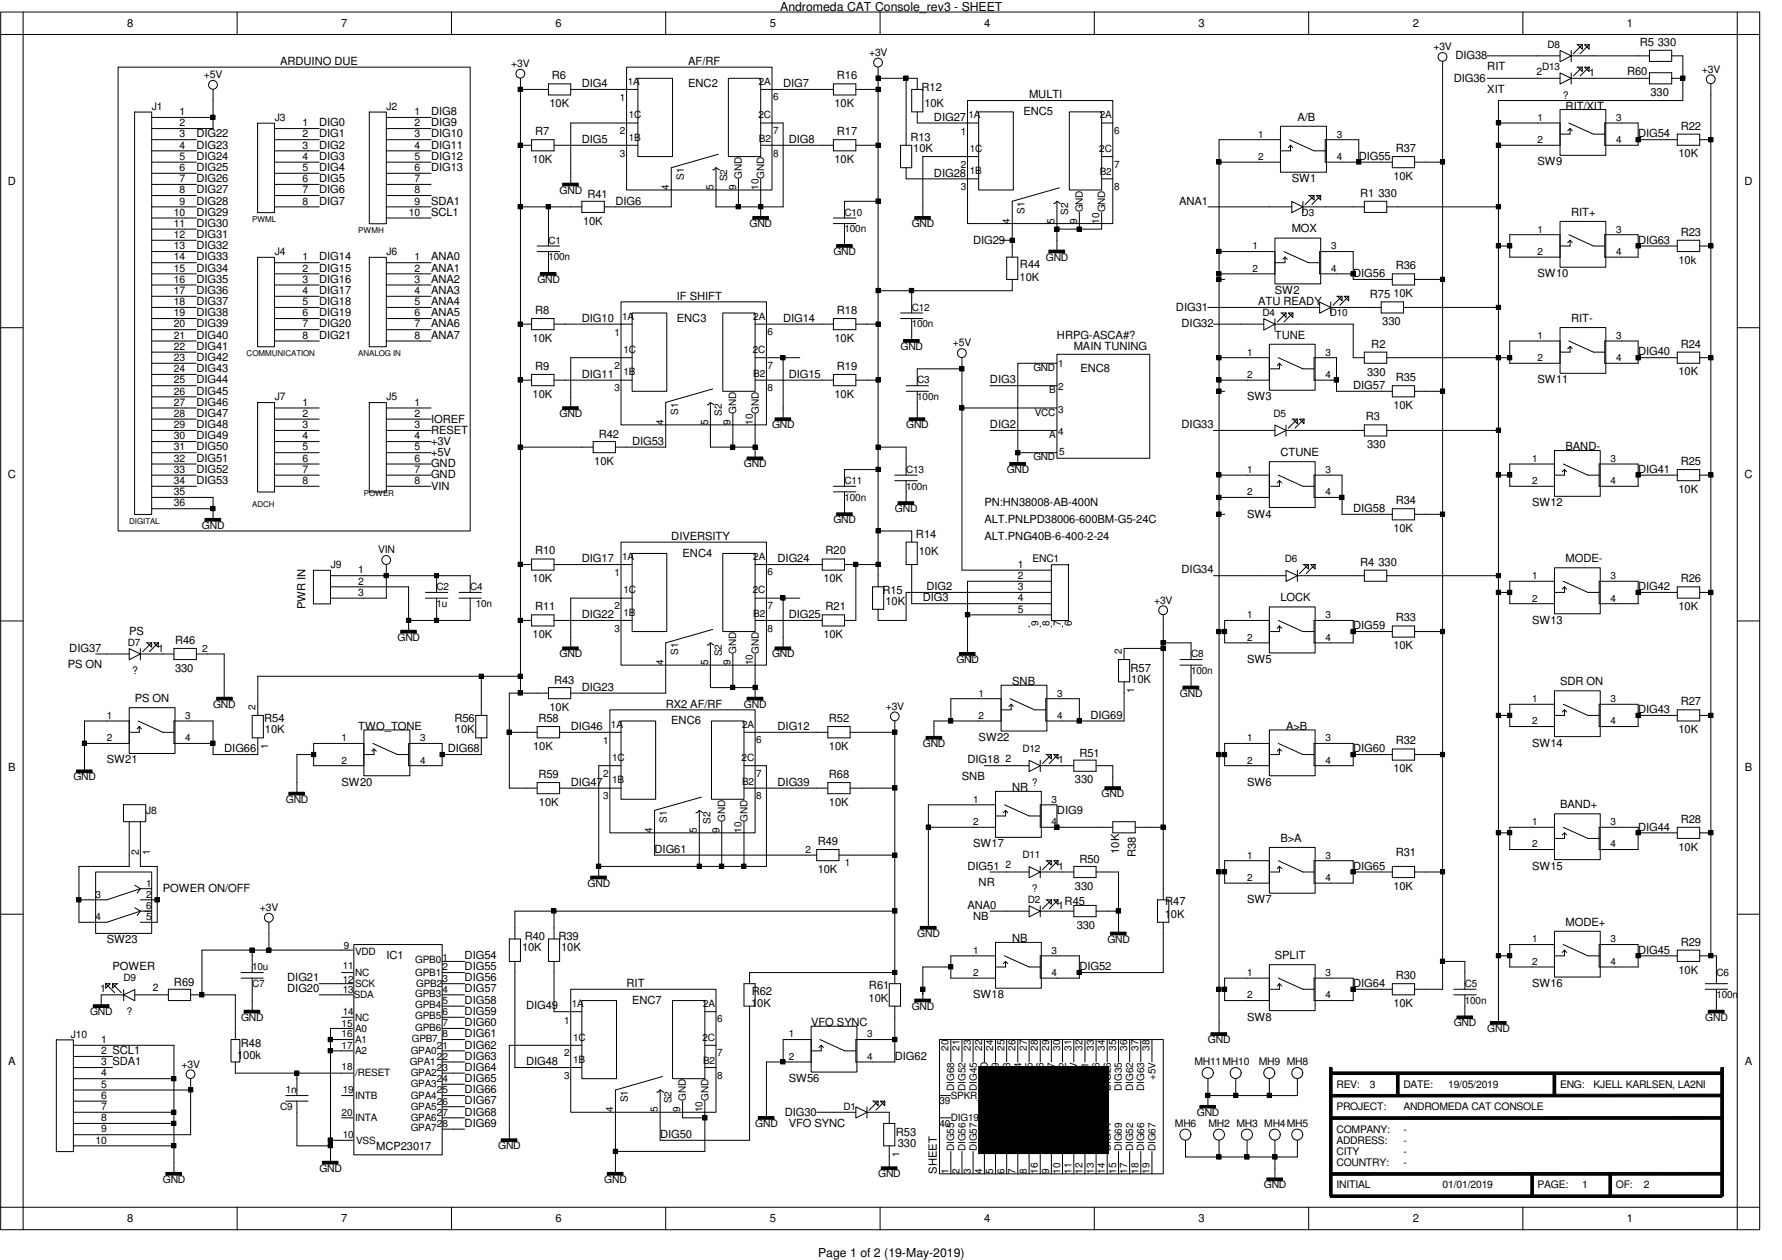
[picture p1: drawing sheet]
<svg xmlns="http://www.w3.org/2000/svg" width="420mm" height="297mm" viewBox="0 0 420 297" stroke-linecap="round" stroke-linejoin="round" font-family="sans-serif">
<defs><g id="words">
<g font-size="2.9">
<text x="184" y="2.6">Andromeda CAT Console_rev3 - SHEET</text>
<text x="192.9" y="296.4">Page 1 of 2 (19-May-2019)</text>
</g>
<g font-size="2.6">
<text x="30" y="6.3">8</text>
<text x="80.5" y="6.3">7</text>
<text x="131" y="6.3">6</text>
<text x="181.5" y="6.3">5</text>
<text x="232.1" y="6.3">4</text>
<text x="282.6" y="6.3">3</text>
<text x="333.1" y="6.3">2</text>
<text x="383.6" y="6.3">1</text>
<text x="386.6" y="10.8">R5 330</text>
<text x="66" y="15.3">ARDUINO DUE</text>
<text x="162.3" y="15.3">AF/RF</text>
<text x="343.1" y="13.9">DIG38</text>
<text x="350.7" y="16.6">RIT</text>
<text x="383.6" y="17.7">R60</text>
<text x="130.1" y="18.7">R6</text>
<text x="137.2" y="20.5">DIG4</text>
<text x="162.3" y="20.5">ENC2</text>
<text x="184.6" y="20.5">DIG7</text>
<text x="197.3" y="18.7">R16</text>
<text x="217.3" y="21.3">R12</text>
<text x="242.6" y="23.2">MULTI</text>
<text x="342.8" y="19.2">DIG36</text>
<text x="350.7" y="21.8">XIT</text>
<text x="389.2" y="22.6">330</text>
<text x="75.3" y="29.8">DIG0</text>
<text x="101.6" y="27.1">DIG8</text>
<text x="101.6" y="29.8">DIG9</text>
<text x="129.6" y="25.3">10K</text>
<text x="196.8" y="25.3">10K</text>
<text x="218" y="25.3">10K</text>
<text x="220.2" y="28.4">DIG27</text>
<text x="241.3" y="27.1">ENC5</text>
<text x="305.9" y="28.4">A/B</text>
<text x="369.1" y="25.8">RIT/XIT</text>
<text x="46.3" y="32.4">DIG22</text>
<text x="46.3" y="35">DIG23</text>
<text x="75.3" y="32.4">DIG1</text>
<text x="75.3" y="35">DIG2</text>
<text x="101.6" y="32.4">DIG10</text>
<text x="101.6" y="35">DIG11</text>
<text x="126.1" y="31.9">R7</text>
<text x="137.2" y="33.7">DIG5</text>
<text x="186" y="33.7">DIG8</text>
<text x="197.3" y="31.9">R17</text>
<text x="214.7" y="33.2">R13</text>
<text x="215.3" y="35.9">10K</text>
<text x="329.1" y="35.8">R37</text>
<text x="386.2" y="32.4">DIG54</text>
<text x="396.3" y="30.6">R22</text>
<text x="46.3" y="37.7">DIG24</text>
<text x="46.3" y="40.3">DIG25</text>
<text x="75.3" y="37.7">DIG3</text>
<text x="75.3" y="40.3">DIG4</text>
<text x="101.6" y="37.7">DIG12</text>
<text x="101.6" y="40.3">DIG13</text>
<text x="125.6" y="38.4">10K</text>
<text x="196.8" y="38.4">10K</text>
<text x="220.2" y="41.6">DIG28</text>
<text x="320.4" y="37.7">DIG55</text>
<text x="362.5" y="39">SW9</text>
<text x="395.8" y="37.1">10K</text>
<text x="1.9" y="43.6">D</text>
<text x="46.3" y="42.9">DIG26</text>
<text x="46.3" y="45.6">DIG27</text>
<text x="75.3" y="42.9">DIG5</text>
<text x="75.3" y="45.6">DIG6</text>
<text x="138.5" y="46.6">R41</text>
<text x="304.6" y="42.9">SW1</text>
<text x="320.7" y="46.4">R1 330</text>
<text x="328.5" y="42.4">10K</text>
<text x="411.3" y="43.6">D</text>
<text x="46.3" y="48.2">DIG28</text>
<text x="46.3" y="50.8">DIG29</text>
<text x="46.3" y="53.5">DIG30</text>
<text x="75.3" y="48.2">DIG7</text>
<text x="101.6" y="48.2">SDA1</text>
<text x="101.6" y="50.8">SCL1</text>
<text x="137.5" y="53">10K</text>
<text x="145.1" y="48.2">DIG6</text>
<text x="278" y="48.2">ANA1</text>
<text x="370.4" y="50.8">RIT+</text>
<text x="46.3" y="56.1">DIG31</text>
<text x="46.3" y="58.8">DIG32</text>
<text x="229.4" y="57.4">DIG29</text>
<text x="304.6" y="54.8">MOX</text>
<text x="386.2" y="57.4">DIG63</text>
<text x="396.3" y="55.6">R23</text>
<text x="46.3" y="61.4">DIG33</text>
<text x="46.3" y="64">DIG34</text>
<text x="75.3" y="61.4">DIG14</text>
<text x="75.3" y="64">DIG15</text>
<text x="101.6" y="61.4">ANA0</text>
<text x="101.6" y="64">ANA1</text>
<text x="240.5" y="63.2">R44</text>
<text x="319.1" y="65.3">DIG56</text>
<text x="329.1" y="63.5">R36</text>
<text x="362.5" y="65.3">SW10</text>
<text x="395.8" y="62.2">10k</text>
<text x="46.3" y="66.6">DIG35</text>
<text x="46.3" y="69.3">DIG36</text>
<text x="46.3" y="71.9">DIG37</text>
<text x="75.3" y="66.6">DIG16</text>
<text x="75.3" y="69.3">DIG17</text>
<text x="75.3" y="71.9">DIG18</text>
<text x="101.6" y="66.6">ANA2</text>
<text x="101.6" y="69.3">ANA3</text>
<text x="101.6" y="71.9">ANA4</text>
<text x="159.6" y="70.6">IF SHIFT</text>
<text x="240.4" y="66.2">10K</text>
<text x="296.7" y="71.9">ATU READY</text>
<text x="300.6" y="69.3">SW2</text>
<text x="323" y="70.4">R75</text>
<text x="328.5" y="70.1">10K</text>
<text x="46.3" y="74.5">DIG38</text>
<text x="46.3" y="77.2">DIG39</text>
<text x="75.3" y="74.5">DIG19</text>
<text x="75.3" y="77.2">DIG20</text>
<text x="101.6" y="74.5">ANA5</text>
<text x="101.6" y="77.2">ANA6</text>
<text x="126.1" y="74">R8</text>
<text x="137.2" y="75.9">DIG10</text>
<text x="159.6" y="75.9">ENC3</text>
<text x="184.6" y="75.9">DIG14</text>
<text x="197.3" y="74">R18</text>
<text x="277.3" y="73.2">DIG31</text>
<text x="278.6" y="77.2">DIG32</text>
<text x="325.9" y="76.7">330</text>
<text x="370.4" y="75.9">RIT-</text>
<text x="46.3" y="79.8">DIG40</text>
<text x="46.3" y="82.5">DIG41</text>
<text x="75.3" y="79.8">DIG21</text>
<text x="101.6" y="79.8">ANA7</text>
<text x="125.6" y="80.6">10K</text>
<text x="196.8" y="80.6">10K</text>
<text x="249.2" y="79.8">HRPG-ASCA#?</text>
<text x="253.2" y="82.5">MAIN TUNING</text>
<text x="300.6" y="79.8">TUNE</text>
<text x="323.3" y="82">R2</text>
<text x="386.2" y="83.8">DIG40</text>
<text x="396.3" y="82">R24</text>
<text x="46.3" y="85.1">DIG42</text>
<text x="46.3" y="87.7">DIG43</text>
<text x="126.1" y="87.2">R9</text>
<text x="137.2" y="89.1">DIG11</text>
<text x="186" y="89.1">DIG15</text>
<text x="197.3" y="87.2">R19</text>
<text x="254.8" y="87.7">ENC8</text>
<text x="322.4" y="88.6">330</text>
<text x="329.1" y="89.8">R35</text>
<text x="395.8" y="88.5">10K</text>
<text x="46.3" y="93">DIG45</text>
<text x="46.3" y="90.4">DIG44</text>
<text x="46.3" y="95.6">DIG46</text>
<text x="125.6" y="93.8">10K</text>
<text x="196.8" y="93.8">10K</text>
<text x="233.4" y="90.4">DIG3</text>
<text x="294" y="94.3">SW3</text>
<text x="319.1" y="91.7">DIG57</text>
<text x="362.5" y="90.4">SW11</text>
<text x="46.3" y="98.3">DIG47</text>
<text x="46.3" y="100.9">DIG48</text>
<text x="101.6" y="99.6">IOREF</text>
<text x="233.4" y="100.9">DIG2</text>
<text x="278.6" y="100.9">DIG33</text>
<text x="322" y="99.1">R3</text>
<text x="328.5" y="96.4">10K</text>
<text x="46.3" y="103.5">DIG49</text>
<text x="46.3" y="106.2">DIG50</text>
<text x="101.6" y="102.2">RESET</text>
<text x="101.6" y="104.9">+3V</text>
<text x="101.6" y="107.5">+5V</text>
<text x="141.2" y="103.3">R42</text>
<text x="149" y="104.9">DIG53</text>
<text x="301.9" y="107.5">CTUNE</text>
<text x="322.4" y="105.7">330</text>
<text x="369.1" y="106.2">BAND-</text>
<text x="1.9" y="112.7">C</text>
<text x="46.3" y="111.5">DIG52</text>
<text x="46.3" y="108.8">DIG51</text>
<text x="101.6" y="110.2">GND</text>
<text x="101.6" y="112.8">GND</text>
<text x="140.1" y="109.6">10K</text>
<text x="386.2" y="111.5">DIG41</text>
<text x="396.3" y="109.6">R25</text>
<text x="411.3" y="112.7">C</text>
<text x="46.3" y="114.1">DIG53</text>
<text x="101.6" y="115.4">VIN</text>
<text x="232.1" y="119.4">PN:HN38008-AB-400N</text>
<text x="329.1" y="118.8">R34</text>
<text x="361.2" y="119.4">SW12</text>
<text x="395.8" y="116.2">10K</text>
<text x="232.1" y="123.3">ALT.PN:LPD38006-600BM-G5-24C</text>
<text x="294" y="122">SW4</text>
<text x="319.1" y="120.7">DIG58</text>
<text x="328.5" y="125.4">10K</text>
<text x="126.1" y="130.7">R10</text>
<text x="158.3" y="127.3">DIVERSITY</text>
<text x="160.9" y="131.2">ENC4</text>
<text x="194.6" y="130.7">R20</text>
<text x="216" y="126.7">R14</text>
<text x="216.7" y="130.7">10K</text>
<text x="232.1" y="127.3">ALT.PN:G40B-6-400-2-24</text>
<text x="125.6" y="137.3">10K</text>
<text x="137.2" y="132.5">DIG17</text>
<text x="183.3" y="132.5">DIG24</text>
<text x="194.1" y="137.3">10K</text>
<text x="278.6" y="135.2">DIG34</text>
<text x="320.7" y="133.3">R4 330</text>
<text x="369.1" y="132.5">MODE-</text>
<text x="396.3" y="137.3">R26</text>
<text x="72" y="143.6" transform="rotate(-90 72 143.6)">PWR IN</text>
<text x="126.1" y="143.8">R11</text>
<text x="194.6" y="143.8">R21</text>
<text x="208.1" y="140">R15</text>
<text x="208.8" y="142.6">10K</text>
<text x="217.6" y="141.8">DIG3</text>
<text x="218.4" y="139.1">DIG2</text>
<text x="301.9" y="141.8">LOCK</text>
<text x="386.2" y="139.1">DIG42</text>
<text x="395.8" y="143.8">10K</text>
<text x="30.5" y="149.6">PS</text>
<text x="137.2" y="145.7">DIG22</text>
<text x="186" y="145.7">DIG25</text>
<text x="319.1" y="148.3">DIG59</text>
<text x="329.1" y="146.5">R33</text>
<text x="361.2" y="147">SW13</text>
<text x="16.3" y="153.6">DIG37</text>
<text x="41.3" y="151.8">R46</text>
<text x="125.6" y="150.5">10K</text>
<text x="194.1" y="150.5">10K</text>
<text x="328.5" y="153.1">10K</text>
<text x="16" y="157.6">PS ON</text>
<text x="41.3" y="158.4">330</text>
<text x="130.6" y="161.2">R43</text>
<text x="228.1" y="156.3">1:</text>
<text x="238.7" y="161.5">SNB</text>
<text x="266.6" y="158.4">R57</text>
<text x="266.7" y="161">10K</text>
<text x="294" y="156.3">SW5</text>
<text x="367.8" y="161.5">SDR ON</text>
<text x="31.8" y="165.5">PS ON</text>
<text x="129.6" y="167.6">10K</text>
<text x="137.2" y="162.9">DIG23</text>
<text x="157" y="166.8">RX2 AF/RF</text>
<text x="396.3" y="166.3">R27</text>
<text x="62.3" y="170.2">R54</text>
<text x="62.5" y="172.9">10K</text>
<text x="84.5" y="172.1">TWO_TONE</text>
<text x="107.1" y="170.2">R56</text>
<text x="107.3" y="172.9">10K</text>
<text x="126.9" y="170.2">R58</text>
<text x="134.6" y="172.1">DIG46</text>
<text x="158.3" y="170.7">ENC6</text>
<text x="183.3" y="172.1">DIG12</text>
<text x="195.4" y="170.2">R52</text>
<text x="257.1" y="169.4">DIG69</text>
<text x="303.2" y="172.1">A&gt;B</text>
<text x="386.2" y="168.1">DIG43</text>
<text x="395.8" y="172.8">10K</text>
<text x="25.2" y="180">SW21</text>
<text x="52.9" y="177.3">DIG66</text>
<text x="105.6" y="177.3">DIG68</text>
<text x="125.7" y="176.8">10K</text>
<text x="195.4" y="176.8">10K</text>
<text x="228.1" y="180">DIG18</text>
<text x="230.7" y="174.7">SW22</text>
<text x="254.5" y="178.4">R51</text>
<text x="319.1" y="177.3">DIG60</text>
<text x="329.1" y="175.5">R32</text>
<text x="361.2" y="176">SW14</text>
<text x="1.9" y="181.8">B</text>
<text x="80.5" y="185.3">SW20</text>
<text x="126.9" y="183.4">R59</text>
<text x="134.6" y="185.3">DIG47</text>
<text x="183.3" y="185.3">DIG39</text>
<text x="195.4" y="183.4">R68</text>
<text x="226.8" y="183.9">SNB</text>
<text x="253.4" y="184.7">330</text>
<text x="294" y="185.3">SW6</text>
<text x="328.5" y="182.1">10K</text>
<text x="411.4" y="181.8">B</text>
<text x="127.1" y="190">10K</text>
<text x="195.4" y="190">10K</text>
<text x="238.7" y="186.6">NR</text>
<text x="249.2" y="191.8">DIG9</text>
<text x="367.8" y="190.5">BAND+</text>
<text x="386.2" y="195.8">DIG44</text>
<text x="396.3" y="193.9">R28</text>
<text x="154.3" y="201">DIG61</text>
<text x="192.8" y="199.2">R49</text>
<text x="229.4" y="199.7">SW17</text>
<text x="254.5" y="203.4">R50</text>
<text x="263.9" y="201.3" transform="rotate(-90 263.9 201.3)">10K</text>
<text x="267.8" y="202.1" transform="rotate(-90 267.8 202.1)">R38</text>
<text x="301.9" y="198.4">B&gt;A</text>
<text x="329.1" y="201.8">R31</text>
<text x="395.8" y="200.5">10K</text>
<text x="192.8" y="205.8">10K</text>
<text x="228.1" y="205">DIG51</text>
<text x="230.7" y="209">NR</text>
<text x="253.4" y="209.8">330</text>
<text x="319.1" y="205">DIG65</text>
<text x="328.5" y="209.8">10K</text>
<text x="361.2" y="205">SW15</text>
<text x="38.4" y="210.3">POWER ON/OFF</text>
<text x="228.1" y="214.2">ANA0</text>
<text x="251" y="213.4">R45</text>
<text x="274.7" y="213.4">R47</text>
<text x="294" y="212.9">SW7</text>
<text x="123.7" y="221.6">R40</text>
<text x="131.6" y="221.6">R39</text>
<text x="229.4" y="216.9">NB</text>
<text x="253.9" y="219">330</text>
<text x="274.6" y="216.4">10K</text>
<text x="369.1" y="218.2">MODE+</text>
<text x="25.2" y="222.4">SW23</text>
<text x="91.1" y="226.1">IC1</text>
<text x="109.5" y="226.1">DIG54</text>
<text x="123.1" y="224.3">10K</text>
<text x="132.3" y="224.3">10K</text>
<text x="238.7" y="222.1">NB</text>
<text x="300.6" y="226.1">SPLIT</text>
<text x="386.2" y="224.8">DIG45</text>
<text x="396.3" y="222.9">R29</text>
<text x="26.5" y="228.7">POWER</text>
<text x="41" y="232.4">R69</text>
<text x="67.7" y="231.4">DIG21</text>
<text x="67.7" y="234">DIG20</text>
<text x="109.5" y="234">DIG57</text>
<text x="109.5" y="231.4">DIG56</text>
<text x="109.5" y="228.7">DIG55</text>
<text x="147.7" y="232.7">RIT</text>
<text x="204.9" y="233.2">R61</text>
<text x="254.5" y="228.7">DIG52</text>
<text x="319.1" y="232.7">DIG64</text>
<text x="329.1" y="230.8">R30</text>
<text x="361.2" y="232.7">SW16</text>
<text x="395.8" y="229.5">10K</text>
<text x="109.5" y="239.3">DIG59</text>
<text x="109.5" y="236.6">DIG58</text>
<text x="124" y="238">DIG49</text>
<text x="149" y="236.6">ENC7</text>
<text x="177.1" y="237.4">10K</text>
<text x="177.2" y="234.5">R62</text>
<text x="204.8" y="236.1">10K</text>
<text x="229.4" y="235.3">SW18</text>
<text x="328.5" y="237.4">10K</text>
<text x="109.5" y="244.5">DIG61</text>
<text x="109.5" y="241.9">DIG60</text>
<text x="191.3" y="241.9">VFO SYNC</text>
<text x="294" y="240.6">SW8</text>
<text x="1.9" y="251">A</text>
<text x="55.9" y="249.6">100k</text>
<text x="56.8" y="246.9">R48</text>
<text x="109.5" y="249.8">DIG63</text>
<text x="109.5" y="247.2">DIG62</text>
<text x="124" y="251.1">DIG48</text>
<text x="211" y="249.8">DIG62</text>
<text x="411.4" y="251">A</text>
<text x="109.5" y="255.1">DIG65</text>
<text x="109.5" y="252.4">DIG64</text>
<text x="109.5" y="257.7">DIG66</text>
<text x="186" y="255.1">SW56</text>
<text x="109.5" y="263">DIG68</text>
<text x="109.5" y="260.3">DIG67</text>
<text x="185" y="263">DIG30</text>
<text x="109.5" y="265.6">DIG69</text>
<text x="155.6" y="268.3">DIG50</text>
<text x="186" y="265.6">VFO SYNC</text>
<text x="211.2" y="267.8">R53</text>
<text x="88.7" y="271.1">MCP23017</text>
<text x="211.7" y="270.4">330</text>
<text x="220.9" y="276.7" transform="rotate(-90 220.9 276.7)">SHEET</text>
<text x="30" y="288.1">8</text>
<text x="80.5" y="288.1">7</text>
<text x="131" y="288.1">6</text>
<text x="181.5" y="288.1">5</text>
<text x="232.1" y="288.1">4</text>
<text x="282.6" y="288.1">3</text>
<text x="333.1" y="288.1">2</text>
<text x="383.6" y="288.1">1</text>
</g>
<g font-size="2.5">
<text x="338" y="11.9">+3V</text>
<text x="120.6" y="15.8">+3V</text>
<text x="204.9" y="13.2">+3V</text>
<text x="362.3" y="17.7">2</text>
<text x="374.7" y="17.9">1</text>
<text x="401.3" y="17.1">+3V</text>
<text x="48.1" y="18.4">+5V</text>
<text x="368.5" y="23.3">?</text>
<text x="35.8" y="25.9">J1</text>
<text x="42.3" y="27.1">1</text>
<text x="42.3" y="29.8">2</text>
<text x="64.8" y="28.5">J3</text>
<text x="71.3" y="29.8">1</text>
<text x="91.1" y="25.9">J2</text>
<text x="97.7" y="27.1">1</text>
<text x="97.7" y="29.8">2</text>
<text x="42.3" y="32.4">3</text>
<text x="42.3" y="35">4</text>
<text x="71.3" y="32.4">2</text>
<text x="71.3" y="35">3</text>
<text x="97.7" y="32.4">3</text>
<text x="97.7" y="35">4</text>
<text x="42.3" y="37.7">5</text>
<text x="42.3" y="40.3">6</text>
<text x="71.3" y="37.7">4</text>
<text x="71.3" y="40.3">5</text>
<text x="97.7" y="37.7">5</text>
<text x="97.7" y="40.3">6</text>
<text x="42.3" y="42.9">7</text>
<text x="42.3" y="45.6">8</text>
<text x="71.3" y="42.9">6</text>
<text x="71.3" y="45.6">7</text>
<text x="97.7" y="42.9">7</text>
<text x="97.7" y="45.6">8</text>
<text x="131.9" y="45.6">GND</text>
<text x="41" y="50.8">10</text>
<text x="41" y="53.5">11</text>
<text x="42.3" y="48.2">9</text>
<text x="71.3" y="48.2">8</text>
<text x="96.4" y="50.8">10</text>
<text x="97.7" y="48.2">9</text>
<text x="176.7" y="53.5">GND</text>
<text x="215" y="53.5">GND</text>
<text x="41" y="56.1">12</text>
<text x="41" y="58.8">13</text>
<text x="41" y="61.4">14</text>
<text x="41" y="64">15</text>
<text x="64.8" y="60.1">J4</text>
<text x="71.3" y="61.4">1</text>
<text x="71.3" y="64">2</text>
<text x="91.1" y="60.1">J6</text>
<text x="97.7" y="61.4">1</text>
<text x="97.7" y="64">2</text>
<text x="196.5" y="60.1">GND</text>
<text x="246.6" y="61.4">GND</text>
<text x="41" y="66.6">16</text>
<text x="41" y="69.3">17</text>
<text x="41" y="71.9">18</text>
<text x="71.3" y="66.6">3</text>
<text x="71.3" y="69.3">4</text>
<text x="71.3" y="71.9">5</text>
<text x="97.7" y="66.6">3</text>
<text x="97.7" y="69.3">4</text>
<text x="97.7" y="71.9">5</text>
<text x="126.7" y="66.7">GND</text>
<text x="41" y="74.5">19</text>
<text x="41" y="77.2">20</text>
<text x="71.3" y="74.5">6</text>
<text x="71.3" y="77.2">7</text>
<text x="97.7" y="74.5">6</text>
<text x="97.7" y="77.2">7</text>
<text x="41" y="79.8">21</text>
<text x="41" y="82.5">22</text>
<text x="71.3" y="79.8">8</text>
<text x="97.7" y="79.8">8</text>
<text x="212.3" y="82.5">GND</text>
<text x="224.7" y="81.7">+5V</text>
<text x="41" y="85.1">23</text>
<text x="41" y="87.7">24</text>
<text x="41" y="90.4">25</text>
<text x="41" y="93">26</text>
<text x="41" y="95.6">27</text>
<text x="64.8" y="94.4">J7</text>
<text x="71.3" y="95.6">1</text>
<text x="91.1" y="94.4">J5</text>
<text x="97.7" y="95.6">1</text>
<text x="41" y="98.3">28</text>
<text x="41" y="100.9">29</text>
<text x="71.3" y="98.3">2</text>
<text x="71.3" y="100.9">3</text>
<text x="97.7" y="98.3">2</text>
<text x="97.7" y="100.9">3</text>
<text x="131.9" y="98.3">GND</text>
<text x="182" y="101">GND</text>
<text x="213.6" y="101">GND</text>
<text x="41" y="103.5">30</text>
<text x="41" y="106.2">31</text>
<text x="71.3" y="103.5">4</text>
<text x="71.3" y="106.2">5</text>
<text x="97.7" y="103.5">4</text>
<text x="97.7" y="106.2">5</text>
<text x="41" y="108.8">32</text>
<text x="41" y="111.5">33</text>
<text x="71.3" y="108.8">6</text>
<text x="71.3" y="111.5">7</text>
<text x="97.7" y="108.8">6</text>
<text x="97.7" y="111.5">7</text>
<text x="175.4" y="110.2">GND</text>
<text x="237.4" y="111.5">GND</text>
<text x="41" y="114.1">34</text>
<text x="41" y="116.7">35</text>
<text x="41" y="119.4">36</text>
<text x="71.3" y="114.1">8</text>
<text x="97.7" y="114.1">8</text>
<text x="47.6" y="124.7">GND</text>
<text x="196.5" y="123.4">GND</text>
<text x="211" y="120.7">GND</text>
<text x="89.1" y="130.4">VIN</text>
<text x="78" y="133.9">J9</text>
<text x="84.5" y="135.2">1</text>
<text x="84.5" y="137.8">2</text>
<text x="240" y="133.9">1</text>
<text x="240" y="136.5">2</text>
<text x="243.4" y="132.6">ENC1</text>
<text x="84.5" y="140.5">3</text>
<text x="240" y="139.1">3</text>
<text x="240" y="141.8">4</text>
<text x="272.1" y="142.3">+3V</text>
<text x="240" y="144.4">5</text>
<text x="37.3" y="153.6">1</text>
<text x="93.7" y="151">GND</text>
<text x="131.9" y="155">GND</text>
<text x="182" y="155">GND</text>
<text x="31.1" y="159">?</text>
<text x="225.5" y="156.3">GND</text>
<text x="50.2" y="166.8">GND</text>
<text x="175.4" y="166.8">GND</text>
<text x="208.9" y="167.3">+3V</text>
<text x="278.2" y="164.2">GND</text>
<text x="217.6" y="176.1">GND</text>
<text x="237.1" y="179.7">2</text>
<text x="249.5" y="180">1</text>
<text x="17.3" y="184">GND</text>
<text x="243.3" y="185.4">?</text>
<text x="34.5" y="191.9">J8</text>
<text x="67.4" y="189.2">GND</text>
<text x="259.7" y="187.9">GND</text>
<text x="32.8" y="201.6" transform="rotate(-90 32.8 201.6)">2</text>
<text x="35.4" y="201.6" transform="rotate(-90 35.4 201.6)">1</text>
<text x="138.5" y="209">GND</text>
<text x="237.1" y="204.7">2</text>
<text x="249.5" y="205">1</text>
<text x="61.3" y="214.8">+3V</text>
<text x="243.3" y="210.4">?</text>
<text x="249.5" y="214.2">1</text>
<text x="216.3" y="220.9">GND</text>
<text x="261.1" y="222.2">GND</text>
<text x="23.6" y="234">1</text>
<text x="36" y="233.7">2</text>
<text x="21.2" y="239.3">GND</text>
<text x="29.8" y="239.4">?</text>
<text x="215" y="238">GND</text>
<text x="16.7" y="244.6">J10</text>
<text x="23.9" y="245.9">1</text>
<text x="56.8" y="240.6">GND</text>
<text x="284.8" y="245.9">GND</text>
<text x="342.8" y="241.9">GND</text>
<text x="350.7" y="243.3">GND</text>
<text x="402.1" y="240.6">GND</text>
<text x="23.9" y="248.5">2 SCL1</text>
<text x="23.9" y="251.1">3 SDA1</text>
<text x="42.8" y="251.7">+3V</text>
<text x="281.6" y="251.2">MH11MH10</text>
<text x="296.8" y="251.2">MH9 MH8</text>
<text x="23.9" y="253.7">4</text>
<text x="23.9" y="256.4">5</text>
<text x="315.1" y="256.5">REV:</text>
<text x="323" y="256.5">3</text>
<text x="330.9" y="256.5">DATE:</text>
<text x="341.4" y="256.5">19/05/2019</text>
<text x="367.8" y="256.5">ENG:</text>
<text x="375.7" y="256.5">KJELL KARLSEN, LA2NI</text>
<text x="23.9" y="259">6</text>
<text x="23.9" y="261.7">7</text>
<text x="282.2" y="263">GND</text>
<text x="315.1" y="261.7">PROJECT:</text>
<text x="330.9" y="261.7">ANDROMEDA CAT CONSOLE</text>
<text x="22.6" y="269.6">10</text>
<text x="23.9" y="264.3">8</text>
<text x="23.9" y="267">9</text>
<text x="178.1" y="265.7">GND</text>
<text x="277" y="265.7">MH6</text>
<text x="284.9" y="265.7">MH2 MH3 MH4MH5</text>
<text x="315.1" y="267">COMPANY:</text>
<text x="315.1" y="269.6">ADDRESS:</text>
<text x="330.9" y="267">-</text>
<text x="330.9" y="269.6">-</text>
<text x="117.5" y="270.9">GND</text>
<text x="315.1" y="274.9">COUNTRY:</text>
<text x="315.1" y="272.2">CITY</text>
<text x="330.9" y="272.2">-</text>
<text x="330.9" y="274.9">-</text>
<text x="38.4" y="278.8">GND</text>
<text x="75.3" y="276.2">GND</text>
<text x="142.5" y="278.8">GND</text>
<text x="207" y="277.5">GND</text>
<text x="298" y="280.2">GND</text>
<text x="315.1" y="280.2">INITIAL</text>
<text x="340.1" y="280.2">01/01/2019</text>
<text x="362.5" y="280.2">PAGE:</text>
<text x="373.1" y="280.2">1</text>
<text x="381" y="280.2">OF:</text>
<text x="387.6" y="280.2">2</text>
</g>
<g font-size="2.4">
<text x="364.9" y="11.3">D8</text>
<text x="363.6" y="16.6">D13</text>
<text x="146.2" y="23.9">1</text>
<text x="148" y="20">1A</text>
<text x="178.9" y="20">2A</text>
<text x="182.3" y="23.6">6</text>
<text x="148.3" y="27.9">1C</text>
<text x="178.8" y="27.9">2C</text>
<text x="228.4" y="27.9">1A</text>
<text x="259.3" y="27.9">2A</text>
<text x="362.5" y="28.5">1</text>
<text x="381" y="28.5">3</text>
<text x="146.2" y="31.7">2</text>
<text x="148.3" y="33.2">1B</text>
<text x="178.9" y="33.4">B2</text>
<text x="182.3" y="31.7">7</text>
<text x="226.6" y="31.8">1</text>
<text x="228.7" y="35.8">1C</text>
<text x="259.2" y="35.8">2C</text>
<text x="262.7" y="31.5">6</text>
<text x="296.7" y="32.4">1</text>
<text x="315.2" y="32.4">3</text>
<text x="362.5" y="33.7">2</text>
<text x="381" y="33.7">4</text>
<text x="146.2" y="36.9">3</text>
<text x="182.3" y="36.9">8</text>
<text x="226.6" y="39.5">2</text>
<text x="228.7" y="41.1">1B</text>
<text x="259.3" y="41.4">B2</text>
<text x="262.7" y="39.5">7</text>
<text x="296.7" y="37.7">2</text>
<text x="315.2" y="37.7">4</text>
<text x="157.7" y="44.8" transform="rotate(-90 157.7 44.8)">4</text>
<text x="161.2" y="42.4" transform="rotate(-90 161.2 42.4)">S1</text>
<text x="168.3" y="44.8" transform="rotate(-90 168.3 44.8)">5</text>
<text x="171.5" y="42.7" transform="rotate(-90 171.5 42.7)">S2</text>
<text x="173.6" y="44.8" transform="rotate(-90 173.6 44.8)">9</text>
<text x="174.9" y="42.2" transform="rotate(-90 174.9 42.2)">GND</text>
<text x="178.8" y="44.8" transform="rotate(-90 178.8 44.8)">10</text>
<text x="180.2" y="42.2" transform="rotate(-90 180.2 42.2)">GND</text>
<text x="226.6" y="44.8">3</text>
<text x="262.7" y="44.8">8</text>
<text x="199.1" y="50.8">C10</text>
<text x="238.1" y="52.7" transform="rotate(-90 238.1 52.7)">4</text>
<text x="241.6" y="50.3" transform="rotate(-90 241.6 50.3)">S1</text>
<text x="248.7" y="52.7" transform="rotate(-90 248.7 52.7)">5</text>
<text x="251.9" y="50.6" transform="rotate(-90 251.9 50.6)">S2</text>
<text x="253.9" y="52.7" transform="rotate(-90 253.9 52.7)">9</text>
<text x="255.3" y="50.1" transform="rotate(-90 255.3 50.1)">GND</text>
<text x="259.2" y="52.7" transform="rotate(-90 259.2 52.7)">10</text>
<text x="260.6" y="50.1" transform="rotate(-90 260.6 50.1)">GND</text>
<text x="306.9" y="50.8">D3</text>
<text x="129.3" y="57.4">C1</text>
<text x="199.1" y="54.8">100n</text>
<text x="295.3" y="58.8">1</text>
<text x="313.8" y="58.8">3</text>
<text x="362.5" y="54.8">1</text>
<text x="381" y="54.8">3</text>
<text x="129.3" y="61.4">100n</text>
<text x="295.3" y="64.1">2</text>
<text x="313.8" y="64.1">4</text>
<text x="362.5" y="60.1">2</text>
<text x="381" y="60.1">4</text>
<text x="146.7" y="75.4">1A</text>
<text x="177.6" y="75.4">2A</text>
<text x="215" y="73.2">C12</text>
<text x="215" y="77.2">100n</text>
<text x="297.7" y="74.5">D4</text>
<text x="313.6" y="74.5">D10</text>
<text x="144.9" y="79.2">1</text>
<text x="147" y="83.2">1C</text>
<text x="177.5" y="83.2">2C</text>
<text x="181" y="79">6</text>
<text x="294" y="83.8">1</text>
<text x="312.5" y="83.8">3</text>
<text x="362.5" y="79.9">1</text>
<text x="381" y="79.9">3</text>
<text x="144.9" y="87">2</text>
<text x="147" y="88.5">1B</text>
<text x="177.6" y="88.8">B2</text>
<text x="181" y="87">7</text>
<text x="243.7" y="87.5">GND</text>
<text x="249.5" y="86.6">1</text>
<text x="294" y="89.1">2</text>
<text x="312.5" y="89.1">4</text>
<text x="362.5" y="85.1">2</text>
<text x="381" y="85.1">4</text>
<text x="144.9" y="92.2">3</text>
<text x="181" y="92.2">8</text>
<text x="216.3" y="90.3">C3</text>
<text x="216.3" y="94.3">100n</text>
<text x="247.4" y="92.8">B</text>
<text x="249.5" y="92">2</text>
<text x="156.4" y="100.2" transform="rotate(-90 156.4 100.2)">4</text>
<text x="159.9" y="97.8" transform="rotate(-90 159.9 97.8)">S1</text>
<text x="167" y="100.2" transform="rotate(-90 167 100.2)">5</text>
<text x="170.2" y="98" transform="rotate(-90 170.2 98)">S2</text>
<text x="172.2" y="100.2" transform="rotate(-90 172.2 100.2)">9</text>
<text x="173.6" y="97.5" transform="rotate(-90 173.6 97.5)">GND</text>
<text x="177.5" y="100.2" transform="rotate(-90 177.5 100.2)">10</text>
<text x="178.9" y="97.5" transform="rotate(-90 178.9 97.5)">GND</text>
<text x="244" y="98">VCC</text>
<text x="249.5" y="97.3">3</text>
<text x="300.3" y="98.3">D5</text>
<text x="247.4" y="103.3">A</text>
<text x="249.5" y="102.5">4</text>
<text x="249.8" y="107.3">5</text>
<text x="213.6" y="111.5">C13</text>
<text x="243.7" y="108.5">GND</text>
<text x="294" y="111.5">1</text>
<text x="312.5" y="111.5">3</text>
<text x="361.2" y="108.9">1</text>
<text x="379.7" y="108.9">3</text>
<text x="199.1" y="114.1">C11</text>
<text x="199.1" y="118">100n</text>
<text x="213.6" y="115.4">100n</text>
<text x="294" y="116.8">2</text>
<text x="312.5" y="116.8">4</text>
<text x="361.2" y="114.1">2</text>
<text x="379.7" y="114.1">4</text>
<text x="146.7" y="132">1A</text>
<text x="177.6" y="132">2A</text>
<text x="144.9" y="135.9">1</text>
<text x="181" y="135.6">6</text>
<text x="303" y="132.5">D6</text>
<text x="361.2" y="136.5">1</text>
<text x="379.7" y="136.5">3</text>
<text x="102.9" y="139.1">C2</text>
<text x="102.9" y="143.1">1u</text>
<text x="110.9" y="139.1">C4</text>
<text x="112.2" y="143.1">10n</text>
<text x="144.9" y="143.6">2</text>
<text x="147" y="139.9">1C</text>
<text x="177.5" y="139.9">2C</text>
<text x="181" y="143.6">7</text>
<text x="361.2" y="141.8">2</text>
<text x="379.7" y="141.8">4</text>
<text x="144.9" y="148.9">3</text>
<text x="147" y="145.2">1B</text>
<text x="177.6" y="145.5">B2</text>
<text x="181" y="148.9">8</text>
<text x="244.8" y="147.6" transform="rotate(-90 244.8 147.6)">9</text>
<text x="247.5" y="147.6" transform="rotate(-90 247.5 147.6)">8</text>
<text x="250.1" y="147.6" transform="rotate(-90 250.1 147.6)">7</text>
<text x="252.7" y="147.6" transform="rotate(-90 252.7 147.6)">6</text>
<text x="294" y="145.8">1</text>
<text x="312.5" y="145.8">3</text>
<text x="30.2" y="152.3">D7</text>
<text x="47.7" y="153.7">2</text>
<text x="159.9" y="154.4" transform="rotate(-90 159.9 154.4)">S1</text>
<text x="170.2" y="154.7" transform="rotate(-90 170.2 154.7)">S2</text>
<text x="173.6" y="154.2" transform="rotate(-90 173.6 154.2)">GND</text>
<text x="178.9" y="154.2" transform="rotate(-90 178.9 154.2)">GND</text>
<text x="264.5" y="154.2" transform="rotate(-90 264.5 154.2)">2</text>
<text x="280.8" y="154.9">C8</text>
<text x="294" y="151">2</text>
<text x="312.5" y="151">4</text>
<text x="156.4" y="156.8" transform="rotate(-90 156.4 156.8)">4</text>
<text x="167" y="156.8" transform="rotate(-90 167 156.8)">5</text>
<text x="172.2" y="156.8" transform="rotate(-90 172.2 156.8)">9</text>
<text x="177.5" y="156.8" transform="rotate(-90 177.5 156.8)">10</text>
<text x="280.8" y="158.9">100n</text>
<text x="60.2" y="167.3" transform="rotate(-90 60.2 167.3)">2</text>
<text x="230.7" y="164.2">1</text>
<text x="249.2" y="164.2">3</text>
<text x="267.4" y="163.4" transform="rotate(-90 267.4 163.4)">1</text>
<text x="361.2" y="165.5">1</text>
<text x="379.7" y="165.5">3</text>
<text x="25.2" y="169.5">1</text>
<text x="43.7" y="169.5">3</text>
<text x="144" y="171.5">1A</text>
<text x="175" y="171.5">2A</text>
<text x="230.7" y="169.5">2</text>
<text x="249.2" y="169.5">4</text>
<text x="361.2" y="170.8">2</text>
<text x="379.7" y="170.8">4</text>
<text x="25.2" y="174.8">2</text>
<text x="43.7" y="174.8">4</text>
<text x="63.2" y="176.6" transform="rotate(-90 63.2 176.6)">1</text>
<text x="80.5" y="174.8">1</text>
<text x="99" y="174.8">3</text>
<text x="142.2" y="175.4">1</text>
<text x="144.3" y="179.5">1C</text>
<text x="174.9" y="179.5">2C</text>
<text x="178.3" y="175.2">6</text>
<text x="241.1" y="177.3">D12</text>
<text x="294" y="174.8">1</text>
<text x="312.5" y="174.8">3</text>
<text x="80.5" y="180">2</text>
<text x="99" y="180">4</text>
<text x="142.2" y="183.2">2</text>
<text x="144.3" y="184.7">1B</text>
<text x="175" y="185">B2</text>
<text x="178.3" y="183.2">7</text>
<text x="294" y="180">2</text>
<text x="312.5" y="180">4</text>
<text x="142.2" y="188.5">3</text>
<text x="178.3" y="188.5">8</text>
<text x="229.4" y="189.2">1</text>
<text x="247.9" y="189.2">3</text>
<text x="153.8" y="196.3" transform="rotate(-90 153.8 196.3)">4</text>
<text x="157.3" y="194" transform="rotate(-90 157.3 194)">S1</text>
<text x="164.3" y="196.3" transform="rotate(-90 164.3 196.3)">5</text>
<text x="167.5" y="194.2" transform="rotate(-90 167.5 194.2)">S2</text>
<text x="169.6" y="196.3" transform="rotate(-90 169.6 196.3)">9</text>
<text x="171" y="193.7" transform="rotate(-90 171 193.7)">GND</text>
<text x="174.9" y="196.3" transform="rotate(-90 174.9 196.3)">10</text>
<text x="176.2" y="193.7" transform="rotate(-90 176.2 193.7)">GND</text>
<text x="229.4" y="194.5">2</text>
<text x="247.9" y="194.5">4</text>
<text x="361.2" y="194.5">1</text>
<text x="379.7" y="194.5">3</text>
<text x="189.9" y="201.1">2</text>
<text x="241.1" y="202.4">D11</text>
<text x="294" y="202.4">1</text>
<text x="312.5" y="202.4">3</text>
<text x="361.2" y="199.8">2</text>
<text x="379.7" y="199.8">4</text>
<text x="34.5" y="209">1</text>
<text x="199.2" y="204">1</text>
<text x="294" y="207.7">2</text>
<text x="312.5" y="207.7">4</text>
<text x="22.6" y="211.6">3</text>
<text x="34.5" y="214.3">6</text>
<text x="34.5" y="211.6">2</text>
<text x="242.3" y="212.9">D2</text>
<text x="22.6" y="216.9">4</text>
<text x="34.5" y="216.9">5</text>
<text x="81.1" y="223.8">9</text>
<text x="83.7" y="225">VDD</text>
<text x="97.9" y="227.1">GPB0</text>
<text x="104.3" y="226.4">1</text>
<text x="229.4" y="224.8">1</text>
<text x="247.9" y="224.8">3</text>
<text x="361.2" y="222.2">1</text>
<text x="361.2" y="227.5">2</text>
<text x="379.7" y="222.2">3</text>
<text x="379.7" y="227.5">4</text>
<text x="29.2" y="231.4">D9</text>
<text x="59.5" y="232.7">C7</text>
<text x="59.5" y="228.7">10u</text>
<text x="80.8" y="228.5">11</text>
<text x="80.8" y="231.6">12</text>
<text x="83.7" y="230">NC</text>
<text x="83.7" y="232.7">SCK</text>
<text x="97.9" y="230">GPB1</text>
<text x="98.2" y="232.7">GPB2</text>
<text x="104.3" y="228.8">2</text>
<text x="104.3" y="231.4">3</text>
<text x="229.4" y="230.1">2</text>
<text x="247.9" y="230.1">4</text>
<text x="294" y="230.1">1</text>
<text x="312.5" y="230.1">3</text>
<text x="345.4" y="232.7">C5</text>
<text x="404.7" y="230">C6</text>
<text x="80.8" y="234">13</text>
<text x="80.8" y="239.3">14</text>
<text x="83.4" y="235.3">SDA</text>
<text x="97.9" y="235">GPB3</text>
<text x="97.9" y="237.7">GPB4</text>
<text x="104.3" y="234">4</text>
<text x="104.3" y="236.7">5</text>
<text x="104.3" y="239.3">6</text>
<text x="134.8" y="237.4">1A</text>
<text x="165.8" y="237.4">2A</text>
<text x="294" y="235.4">2</text>
<text x="312.5" y="235.4">4</text>
<text x="345.4" y="236.6">100n</text>
<text x="404.7" y="235.3">100n</text>
<text x="80.5" y="242.2">15</text>
<text x="80.5" y="244.6">16</text>
<text x="83.7" y="240.6">NC</text>
<text x="83.7" y="243.2">A0</text>
<text x="83.7" y="245.8">A1</text>
<text x="97.1" y="245.6">GPB7</text>
<text x="97.9" y="240.3">GPB5</text>
<text x="97.9" y="243">GPB6</text>
<text x="104.3" y="241.9">7</text>
<text x="104.3" y="244.6">8</text>
<text x="133" y="241.3">1</text>
<text x="135.1" y="245.3">1C</text>
<text x="165.6" y="245.3">2C</text>
<text x="169.1" y="241">6</text>
<text x="186" y="244.6">1</text>
<text x="204.5" y="244.6">3</text>
<text x="80.5" y="247.2">17</text>
<text x="83.7" y="248.5">A2</text>
<text x="96.6" y="251.1">GPA1</text>
<text x="96.8" y="248.5">GPA0</text>
<text x="103" y="247.2">21</text>
<text x="103" y="249.9">22</text>
<text x="133" y="249">2</text>
<text x="135.1" y="250.6">1B</text>
<text x="165.8" y="250.9">B2</text>
<text x="169.1" y="249">7</text>
<text x="186" y="249.9">2</text>
<text x="204.5" y="249.9">4</text>
<text x="223.6" y="247.7" transform="rotate(-90 223.6 247.7)">20</text>
<text x="226.3" y="247.7" transform="rotate(-90 226.3 247.7)">21</text>
<text x="228.9" y="247.7" transform="rotate(-90 228.9 247.7)">23</text>
<text x="231.6" y="247.7" transform="rotate(-90 231.6 247.7)">22</text>
<text x="234.2" y="247.7" transform="rotate(-90 234.2 247.7)">24</text>
<text x="236.8" y="247.7" transform="rotate(-90 236.8 247.7)">25</text>
<text x="239.4" y="247.7" transform="rotate(-90 239.4 247.7)">26</text>
<text x="242.1" y="247.7" transform="rotate(-90 242.1 247.7)">27</text>
<text x="244.7" y="247.7" transform="rotate(-90 244.7 247.7)">28</text>
<text x="247.3" y="247.7" transform="rotate(-90 247.3 247.7)">29</text>
<text x="250" y="247.7" transform="rotate(-90 250 247.7)">30</text>
<text x="252.6" y="247.7" transform="rotate(-90 252.6 247.7)">31</text>
<text x="255.3" y="247.7" transform="rotate(-90 255.3 247.7)">32</text>
<text x="257.9" y="247.7" transform="rotate(-90 257.9 247.7)">33</text>
<text x="260.5" y="247.7" transform="rotate(-90 260.5 247.7)">34</text>
<text x="263.2" y="247.7" transform="rotate(-90 263.2 247.7)">35</text>
<text x="265.8" y="247.7" transform="rotate(-90 265.8 247.7)">36</text>
<text x="268.4" y="247.7" transform="rotate(-90 268.4 247.7)">37</text>
<text x="271" y="247.7" transform="rotate(-90 271 247.7)">38</text>
<text x="67.4" y="257.7">1n</text>
<text x="80.5" y="252.2">18</text>
<text x="80.8" y="257.8">19</text>
<text x="83.7" y="253.7">/RESET</text>
<text x="96.8" y="253.7">GPA2</text>
<text x="96.8" y="256.4">GPA3</text>
<text x="103" y="252.5">23</text>
<text x="103" y="255.1">24</text>
<text x="103" y="257.8">25</text>
<text x="133" y="254.3">3</text>
<text x="169.1" y="254.3">8</text>
<text x="225" y="257.2" transform="rotate(-90 225 257.2)">DIG68</text>
<text x="227.6" y="257.2" transform="rotate(-90 227.6 257.2)">DIG52</text>
<text x="230.3" y="257.2" transform="rotate(-90 230.3 257.2)">DIG45</text>
<text x="232.9" y="255.6" transform="rotate(-90 232.9 255.6)">GND</text>
<text x="235.5" y="255.9" transform="rotate(-90 235.5 255.9)">DIG9</text>
<text x="238.2" y="256.5" transform="rotate(-90 238.2 256.5)">ANA3</text>
<text x="240.8" y="256.5" transform="rotate(-90 240.8 256.5)">ANA4</text>
<text x="243.4" y="256.5" transform="rotate(-90 243.4 256.5)">ANA5</text>
<text x="246.1" y="256.5" transform="rotate(-90 246.1 256.5)">ANA6</text>
<text x="248.7" y="256.5" transform="rotate(-90 248.7 256.5)">ANA7</text>
<text x="251.4" y="256.5" transform="rotate(-90 251.4 256.5)">ANA2</text>
<text x="254" y="254.6" transform="rotate(-90 254 254.6)">+3V</text>
<text x="256.6" y="257.2" transform="rotate(-90 256.6 257.2)">DIG51</text>
<text x="259.2" y="257.2" transform="rotate(-90 259.2 257.2)">DIG16</text>
<text x="261.9" y="257.2" transform="rotate(-90 261.9 257.2)">DIG26</text>
<text x="264.5" y="257.2" transform="rotate(-90 264.5 257.2)">DIG35</text>
<text x="267.2" y="257.2" transform="rotate(-90 267.2 257.2)">DIG62</text>
<text x="269.8" y="257.2" transform="rotate(-90 269.8 257.2)">DIG63</text>
<text x="272.4" y="254.6" transform="rotate(-90 272.4 254.6)">+5V</text>
<text x="66" y="261.7">C9</text>
<text x="80.5" y="263">20</text>
<text x="83.7" y="259">INTB</text>
<text x="96.8" y="259">GPA4</text>
<text x="96.8" y="261.7">GPA5</text>
<text x="103" y="260.4">26</text>
<text x="103" y="263">27</text>
<text x="144.6" y="262.2" transform="rotate(-90 144.6 262.2)">4</text>
<text x="148" y="259.8" transform="rotate(-90 148 259.8)">S1</text>
<text x="155.1" y="262.2" transform="rotate(-90 155.1 262.2)">5</text>
<text x="158.3" y="260.1" transform="rotate(-90 158.3 260.1)">S2</text>
<text x="160.4" y="262.2" transform="rotate(-90 160.4 262.2)">9</text>
<text x="161.7" y="259.6" transform="rotate(-90 161.7 259.6)">GND</text>
<text x="165.6" y="262.2" transform="rotate(-90 165.6 262.2)">10</text>
<text x="167" y="259.6" transform="rotate(-90 167 259.6)">GND</text>
<text x="198.9" y="261.7">D1</text>
<text x="221.5" y="260.3">39</text>
<text x="224.2" y="259">SPKR_MUTE</text>
<text x="80.8" y="268.3">10</text>
<text x="83.7" y="264.3">INTA</text>
<text x="84" y="269.6">VSS</text>
<text x="96.8" y="264.3">GPA6</text>
<text x="96.8" y="266.7">GPA7</text>
<text x="103" y="265.7">28</text>
<text x="221.5" y="265.6">40</text>
<text x="224.2" y="264.3">DIG19</text>
<text x="212.1" y="272.8" transform="rotate(-90 212.1 272.8)">1</text>
<text x="225" y="271.4" transform="rotate(-90 225 271.4)">DIG55</text>
<text x="227.6" y="271.4" transform="rotate(-90 227.6 271.4)">DIG56</text>
<text x="230.3" y="271.4" transform="rotate(-90 230.3 271.4)">DIG57</text>
<text x="261.9" y="271.4" transform="rotate(-90 261.9 271.4)">DIG44</text>
<text x="264.5" y="271.4" transform="rotate(-90 264.5 271.4)">DIG69</text>
<text x="267.2" y="271.4" transform="rotate(-90 267.2 271.4)">DIG52</text>
<text x="269.8" y="271.4" transform="rotate(-90 269.8 271.4)">DIG66</text>
<text x="272.4" y="271.4" transform="rotate(-90 272.4 271.4)">DIG67</text>
<text x="223.6" y="276.7" transform="rotate(-90 223.6 276.7)">1</text>
<text x="226.3" y="276.7" transform="rotate(-90 226.3 276.7)">2</text>
<text x="228.9" y="276.7" transform="rotate(-90 228.9 276.7)">3</text>
<text x="231.6" y="276.7" transform="rotate(-90 231.6 276.7)">4</text>
<text x="234.2" y="276.7" transform="rotate(-90 234.2 276.7)">5</text>
<text x="236.8" y="276.7" transform="rotate(-90 236.8 276.7)">6</text>
<text x="239.4" y="276.7" transform="rotate(-90 239.4 276.7)">7</text>
<text x="242.1" y="276.7" transform="rotate(-90 242.1 276.7)">8</text>
<text x="244.7" y="276.7" transform="rotate(-90 244.7 276.7)">16</text>
<text x="247.3" y="276.7" transform="rotate(-90 247.3 276.7)">9</text>
<text x="250" y="276.7" transform="rotate(-90 250 276.7)">10</text>
<text x="252.6" y="276.7" transform="rotate(-90 252.6 276.7)">11</text>
<text x="255.3" y="276.7" transform="rotate(-90 255.3 276.7)">12</text>
<text x="257.9" y="276.7" transform="rotate(-90 257.9 276.7)">13</text>
<text x="260.5" y="276.7" transform="rotate(-90 260.5 276.7)">14</text>
<text x="263.2" y="276.7" transform="rotate(-90 263.2 276.7)">15</text>
<text x="265.8" y="276.7" transform="rotate(-90 265.8 276.7)">17</text>
<text x="268.4" y="276.7" transform="rotate(-90 268.4 276.7)">18</text>
<text x="271" y="276.7" transform="rotate(-90 271 276.7)">19</text>
</g>
<g font-size="1.9">
<text x="59.5" y="52.3">PWML</text>
<text x="84.5" y="54.9">PWMH</text>
<text x="58.2" y="83.9">COMMUNICATION</text>
<text x="84.5" y="83.9">ANALOG IN</text>
<text x="59.5" y="119.5">ADCH</text>
<text x="85.8" y="116.8">POWER</text>
<text x="30.5" y="123.4">DIGITAL</text>
</g>
</g></defs>
<g fill="none" stroke="#000" stroke-width=".24">
<path d="M.2 2.8h414.7v287.1h-414.7zM5.4 8.1h404.2v276.5h-404.2zM5.4 2.8v5.3h-5.2M27.8 15.8h83.1v109.4h-83.1zM55.9 2.8v5.3M106.5 2.8v5.3M122.7 18.5v144.9M129.3 19.8h5.3v2.6h-5.3zM147.7 15.8h34.3v29h-34.3zM150.4 18.5h8.2v18.4h-8.2zM157 2.8v5.3M171.7 18.5h7.7v18.4h-7.7z"/>
<path d="M196.5 19.8h5.3v2.6h-5.3zM206.5 17.9h1v1h-1zM207 18.5h9.3v2.6M207 15.8v122.5M207.5 2.8v5.3M213.1 17.9h1v1h-1zM213.6 18.5v15.7M258 2.8v5.3M308.6 2.8v5.3M340.1 14.5v218.7h-6.6M350.7 13.2h17.1M350.7 18.5h17.1"/>
<path d="M359.1 2.8v5.3M367.8 11.9l2.6 1.3-2.6 1.4zM367.8 17.2l2.6 1.3-2.6 1.3zM370.4 13.2h18.5M370.4 18.5h18.5M370.4 11.9v2.7M370.4 17.2v2.6M371.8 10.5h1.3M371.8 15.8h1.3M372 10.5l1.1 1.1v-1.1M372 15.8l1.1 1v-1M373.1 10.5l-2.1 2.2"/>
<path d="M373.1 15.8l-2.1 2.1M373.6 10.5h1.1v1.1zM373.6 15.8h1.1v1zM374.7 10.5l-2.1 2.2M374.7 15.8l-2.1 2.1M388.9 11.9h5.3v2.6h-5.3zM388.9 17.1h5.3v2.7h-5.3zM394.2 13.2h2.6v10.5h-43.5v217.4M394.2 18.5h2.6M396.3 17.9h1v1h-1zM403.4 19.8v205.5M409.6 2.8v5.3h5.3"/>
<path d="M31.7 26.4h4.1v94.9h-4.1zM35.8 32.9h10.5M35.8 35.6h10.5M35.8 27.7h14.4M35.8 38.2h10.5M49.7 27.1h1v1.1h-1zM50.2 21.1v9.2h-14.4M60.7 29h4v21.1h-4zM64.7 32.9h10.6M64.7 35.6h10.6M64.7 30.3h10.6M64.7 38.2h10.6"/>
<path d="M87.1 26.4h4v26.3h-4zM91.1 32.9h10.5M91.1 35.6h10.5M91.1 27.7h10.5M91.1 30.3h10.5M91.1 38.2h10.5M122.2 33.7h1v1.1h-1zM122.2 20.6h1v1h-1zM122.7 21.1h6.6M122.7 34.2h2.6M125.3 32.9h5.3v2.7h-5.3zM130.6 34.2h19.8"/>
<path d="M134.6 21.1h15.8M150.4 29h-15.8v14.5M168.8 39.5l-.5 .5h-.2M168.8 39.5l.8 .5M169.4 36.4l-11.1 3.1v9.3h-15.8M179.4 21.1h17.1M179.4 34.2h17.1M179.4 29h5.2v19.8h-15.8v-9.3M196.5 32.9h5.3v2.7h-5.3zM201.8 21.1h5.2M201.8 34.2h5.2M206.5 20.6h1v1h-1z"/>
<path d="M206.5 33.7h1v1.1h-1zM212.3 34.2h2.7v5.3h-2.7zM213.6 39.5v2.7h17.1M215 21.1h2.6v5.3h-2.6zM216.3 26.4v2.6h14.4M228.1 23.7h34.3v29h-34.3zM230.7 26.4h8.2v18.4h-8.2zM230.7 36.9h-13.1v14.5M252.1 26.4h7.6v18.4h-7.6zM259.7 36.9h2.7M259.7 29h2.7M286.9 37.7h1v1h-1z"/>
<path d="M287.4 38.2h14.5v-5.3h-14.5v210.9M301.9 29.8h10.8v10.8h-10.8zM304 32.9l5.8 2.7h2.7M304.3 34.2v1.4h-2.4M304.3 34.2l.5 .6M304.3 34.2l-.5 .6M319.9 37.7h1v1h-1zM320.4 38.2v-5.3h-7.9v5.3h15.8M328.3 36.9h5.2v2.6h-5.2zM333.5 38.2h6.6M339.6 37.7h1v1h-1zM352.8 33.7h1v1.1h-1z"/>
<path d="M352.8 28.4h1v1.1h-1zM353.3 29h14.5v5.2h-14.5M367.8 25.8h10.8v10.8h-10.8zM369.9 29l5.8 2.6h2.7M370.2 30.3v1.3h-2.4M370.2 30.3l.5 .5M370.2 30.3l-.6 .5M378.4 29h7.8v5.2h-7.8zM385.7 32.4h1v1h-1zM386.2 32.9h9.3M395.5 31.6h5.3v2.6h-5.3zM400.8 32.9h2.6"/>
<path d="M402.9 32.4h1v1h-1zM35.8 56.6h10.5M35.8 59.3h10.5M35.8 51.4h10.5M35.8 40.9h10.5M35.8 43.5h10.5M35.8 46.1h10.5M35.8 48.8h10.5M35.8 54h10.5M64.7 40.9h10.6M64.7 43.5h10.6M64.7 46.1h10.6"/>
<path d="M64.7 48.8h10.6M91.1 51.4h10.5M91.1 40.9h10.5M91.1 43.5h10.5M91.1 46.1h10.5M91.1 48.8h10.5M122.2 48.2h1v1h-1zM122.7 48.8h14.5M126.6 59.3h5.3M126.6 58h5.3M128.8 48.2h1v1h-1zM129.3 48.8v9.2"/>
<path d="M129.3 59.3v5.3M132.7 43.2h3.4v.6h-3.4zM136.1 43.2h.2v.6h-.2zM137.2 47.5h5.3v2.6h-5.3zM173.6 48.2h1v1h-1zM174.1 42.2v6.6M177.5 51.1h3.5v.6h-3.5zM178.8 48.2h1.1v1h-1.1zM179.4 42.2v9.2M181 51.1h.2v.6h-.2zM196.5 52.7h5.3M196.5 51.4h5.3"/>
<path d="M197.3 57.7h3.4v.6h-3.4zM199.1 52.7v5.3M200.7 57.7h.2v.6h-.2zM206.5 46.9h1v1h-1zM207 47.5h-7.9v3.9M215.7 51.1h3.4v.6h-3.4zM219.1 51.1h.3v.6h-.3zM236 56.6h2.7M238.2 56.1h1v1h-1zM247.3 59h3.5v.6h-3.5zM248.7 53.5h1v1h-1zM249.2 47.5l-.5 .5h-.3"/>
<path d="M249.2 47.5l.8 .5M249.2 47.5v11.8M249.8 44.3l-11.1 3.2v13.1M250.8 59h.2v.6h-.2zM253.9 53.5h1.1v1h-1.1zM254.5 50.1v3.9M259.7 50.1v3.9h-10.5M259.7 42.2h2.7M284.8 48.8h19.8M286.9 58.8h1v1h-1zM287.4 59.3h13.2v5.3h-13.2M300.6 56.1h10.8v10.8h-10.8z"/>
<path d="M302.7 59.3l5.8 2.6h2.6M304.6 47.5l2.6 1.3-2.6 1.3zM307.2 48.8h14.5M307.2 47.5v2.6M308.6 46.1h1.2M308.8 46.1l1 1.1v-1.1M309.8 46.1l-2.1 2.1M310.4 46.1h1v1.1zM311.4 46.1l-2.1 2.1M321.7 47.5h5.3v2.6h-5.3zM327 48.8h26.3M352.8 48.2h1v1h-1z"/>
<path d="M352.8 57.4h1v1.1h-1zM353.3 58h2.7M355.4 57.4h1v1.1h-1zM356 55.3h11.8v5.3h-11.8zM367.8 52.2h10.8v10.8h-10.8zM369.9 55.3l5.8 2.7h2.7M370.2 56.6v1.4h-2.4M370.2 56.6l.5 .6M370.2 56.6l-.6 .6M378.4 55.3h7.8v5.3h-7.8zM385.7 57.4h1v1.1h-1zM386.2 58h9.3"/>
<path d="M395.5 56.6h5.3v2.7h-5.3zM400.8 58h2.6M402.9 57.4h1v1.1h-1zM.2 77.3h5.2M35.8 75.1h10.5M35.8 77.7h10.5M35.8 64.6h10.5M35.8 67.2h10.5M35.8 61.9h10.5M35.8 69.8h10.5M35.8 72.5h10.5M60.7 60.7h4v21h-4z"/>
<path d="M64.7 75.1h10.6M64.7 77.7h10.6M64.7 64.6h10.6M64.7 67.2h10.6M64.7 61.9h10.6M64.7 69.8h10.6M64.7 72.5h10.6M87.1 60.7h4v21h-4zM91.1 75.1h10.5M91.1 77.7h10.5M91.1 64.6h10.5M91.1 67.2h10.5"/>
<path d="M91.1 61.9h10.5M91.1 69.8h10.5M91.1 72.5h10.5M122.2 75.9h1v1h-1zM122.7 76.4h2.6M125.3 75.1h5.3v2.6h-5.3zM127.4 64.3h3.5v.6h-3.5zM130.6 76.4h18.4M130.9 64.3h.2v.6h-.2zM146.4 71.2h34.3v29h-34.3zM149 73.8h8.2v18.4h-8.2zM170.4 73.8h7.6v18.4h-7.6z"/>
<path d="M178 76.4h18.5M196.5 75.1h5.3v2.6h-5.3zM201.8 76.4h5.2M206.5 68h1v1h-1zM206.5 75.9h1v1h-1zM212.3 75.1h5.3M212.3 73.8h5.3M214.4 68h1v1h-1zM215 68.5v5.3M215 75.1v5.3M237.4 60.6h2.6v5.3h-2.6zM238.7 65.9v2.6h-31.7"/>
<path d="M284.8 72.5h26.3M286.1 76.4h11.9M286.9 64.1h1v1h-1zM286.9 65.4h1v1h-1zM287.4 65.9h1.3M298 75.1l2.6 1.3-2.6 1.4zM300.6 75.1v2.7M300.6 76.4h18.5v7.9h2.6M302 73.8h1.2M302.2 73.8l1 1v-1M303 60.6v1.3h-2.4M303 60.6l.5 .5"/>
<path d="M303 60.6l-.5 .5M303.2 73.8l-2.1 2.1M303.8 73.8h1v1zM304.8 73.8l-2.1 2.1M311.1 71.2l2.7 1.3-2.7 1.3zM313.8 72.5h11.9M313.8 71.2v2.6M315.2 69.8h1.2M315.4 69.8l1 1.1v-1.1M316.4 69.8l-2.1 2.2M316.9 69.8h1.1v1.1zM318 69.8l-2.1 2.2"/>
<path d="M318.5 64.1h1v1h-1zM319.1 64.6h-8v-5.3h8v6.6h9.2M325.7 71.2h5.2v2.6h-5.2zM328.3 64.6h5.2v2.6h-5.2zM330.9 72.5h22.4M333.5 65.9h6.6M339.6 65.4h1v1h-1zM352.8 72h1v.9h-1zM367.8 77.2h10.8v10.8h-10.8zM409.6 77.3h5.3M35.8 83h10.5M35.8 85.6h10.5"/>
<path d="M35.8 88.3h10.5M35.8 90.9h10.5M35.8 93.6h10.5M35.8 80.4h10.5M35.8 96.2h10.5M35.8 98.8h10.5M60.7 94.9h4v21.1h-4zM64.7 80.4h10.6M64.7 96.2h10.6M64.7 98.8h10.6M87.1 94.9h4v21.1h-4zM91.1 80.4h10.5"/>
<path d="M91.1 96.2h10.5M91.1 98.8h10.5M122.2 89.1h1v1h-1zM122.7 89.6h2.6M125.3 88.3h5.3v2.6h-5.3zM130.6 89.6h18.4M132.7 95.9h3.4v.6h-3.4zM136.1 95.9h.2v.6h-.2zM149 84.3h-14.4v11.9M167.5 94.9l-.5 .5h-.3M167.5 94.9l.8 .5M167.5 94.9v10.5h10.5"/>
<path d="M168.1 91.7l-11.1 3.2v10.5h-11.9M172.8 97.5v7.9M178 97.5v10.5M178 84.3h10.6M178 89.6h18.5M182.7 98.5h3.5v.6h-3.5zM184.1 83.8h1v1h-1zM184.6 84.3v14.5M186.2 98.5h.2v.6h-.2zM196.5 88.3h5.3v2.6h-5.3zM201.8 89.6h5.2M206.5 89.1h1v1h-1z"/>
<path d="M213.1 80.1h3.4v.6h-3.4zM213.6 90.9h5.3M213.6 92.2h5.3M214.4 98.5h3.4v.6h-3.4zM216.3 92.2v6.6M216.5 80.1h.2v.6h-.2zM217.8 98.5h.2v.6h-.2zM226.3 95.7h1v1h-1zM226.3 86.4h1v1.1h-1zM226.8 84.3v50.1h21.1M226.8 87h-10.5v3.9M226.8 96.2h22.4"/>
<path d="M233.4 90.9h15.8M249.2 83.5h21.9v24.5h-21.9zM249.2 85.6h-9.2v23.8M286.9 83.8h1v1h-1zM286.9 89.1h1v1h-1zM286.9 91.7h1v1h-1zM287.4 84.3h11.9v5.3h-11.9M287.4 92.2h1.3M299.3 81.2h10.8v10.8h-10.8zM301.4 84.3l5.8 2.7h2.6M301.7 85.6v1.4h-2.4M301.7 85.6l.5 .6"/>
<path d="M301.7 85.6l-.6 .6M304.6 98.8h1.3M304.8 98.8l1.1 1.1v-1.1M305.9 98.8l-2.1 2.1M306.4 98.8h1.1v1.1zM307.5 98.8l-2.2 2.1M314.6 89.1h1v1h-1zM315.1 89.6h-5.3v-5.3h5.3v7.9h13.2M321.7 83h5.3v2.6h-5.3zM327 84.3h29M328.3 90.9h5.2v2.7h-5.2zM333.5 92.2h6.6"/>
<path d="M339.6 91.7h1v1h-1zM352.8 83.8h1v1h-1zM355.4 83.8h1v1h-1zM356 80.4h11.8v5.2h-11.8zM369.9 80.4l5.8 2.6h2.7M370.2 81.7v1.3h-2.4M370.2 81.7l.5 .5M370.2 81.7l-.6 .5M378.4 80.4h7.8v5.2h-7.8zM385.7 83.8h1v1h-1zM386.2 84.3h9.3M395.5 83h5.3v2.6h-5.3z"/>
<path d="M400.8 84.3h2.6M402.9 83.8h1v1h-1zM35.8 119.9h14.4M35.8 104.1h10.5M35.8 106.7h10.5M35.8 114.6h10.5M35.8 112h10.5M35.8 101.5h10.5M35.8 109.4h10.5M35.8 117.3h14.4v5.3M49.7 119.4h1v1h-1zM64.7 104.1h10.6"/>
<path d="M64.7 106.7h10.6M64.7 114.6h10.6M64.7 112h10.6M64.7 101.5h10.6M64.7 109.4h10.6M91.1 104.1h10.5M91.1 106.7h10.5M91.1 114.6h10.5M91.1 112h10.5M91.1 101.5h10.5M91.1 109.4h10.5M122.2 104.9h1v1h-1z"/>
<path d="M122.7 105.4h17.2M139.9 104.1h5.2v2.6h-5.2zM172.2 104.9h1.1v1h-1.1zM176.1 107.7h3.6v.7h-3.6zM177.5 104.9h1.1v1h-1.1zM179.7 107.7h.2v.7h-.2zM196.5 114.6h5.3M196.5 116h5.3M199.1 116v5.2M206.5 104.9h1v1h-1zM206.5 110.2h1v1h-1zM207 105.4h6.6v6.6"/>
<path d="M207 110.7h-7.9v3.9M211 113.3h5.3M211 112h5.3M211.7 118.3h3.5v.6h-3.5zM213.6 113.3v5.3M215.2 118.3h.2v.6h-.2zM233.4 101.5h15.8M238.1 109.1h3.5v.6h-3.5zM239.5 106.2h1v1h-1zM240 106.7h9.2M241.6 109.1h.2v.6h-.2zM286.1 101.5h14.5"/>
<path d="M286.9 111.5h1v1h-1zM286.9 116.8h1v1h-1zM287.4 112h11.9v5.3h-11.9M299.3 108.8h10.8v10.8h-10.8zM300.6 100.2l2.6 1.3-2.6 1.3zM301.4 112l5.8 2.6h2.6M301.7 113.3v1.3h-2.4M301.7 113.3l.5 .5M301.7 113.3l-.6 .5M303.2 101.5h18.5M303.2 100.2v2.6M315.9 116.8h1v1h-1z"/>
<path d="M316.4 117.3h-6.6v-5.3h6.6v9.2h11.9M321.7 100.2h5.3v2.6h-5.3zM327 101.5h26.3M328.3 119.9h5.2v2.7h-5.2zM352.8 100.9h1v1h-1zM352.8 111.5h1v1h-1zM353.3 112h2.7M355.4 111.5h1v1h-1zM356 109.4h10.5v5.2h-10.5zM366.5 106.2h10.8v10.8h-10.8zM368.6 109.4l5.8 2.6h2.7M368.9 110.7v1.3h-2.4"/>
<path d="M368.9 110.7l.5 .5M368.9 110.7l-.6 .5M377.1 109.4h9.1v5.2h-9.1zM385.7 111.5h1v1h-1zM386.2 112h9.3M395.5 110.7h5.3v2.6h-5.3zM400.8 112h2.6M402.9 111.5h1v1h-1zM48.3 122.2h3.5v.7h-3.5zM51.8 122.2h.2v.7h-.2zM73.9 134.5h4v7.9h-4zM77.9 138.3h18.4v10.6"/>
<path d="M77.9 135.7h33v4M90.5 135.2h1.1v1h-1.1zM91.1 133.1v7.9h-13.2M100.3 139.7h5.3M102.4 135.2h1v1h-1zM102.9 135.7v4M108.2 139.7h5.3M122.2 132.5h1v1.1h-1zM122.7 133.1h2.6M125.3 131.8h5.3v2.6h-5.3zM130.6 133.1h18.4M146.4 127.8h34.3v29h-34.3z"/>
<path d="M149 130.5h8.2v18.4h-8.2zM170.4 130.5h7.6v18.4h-7.6zM178 133.1h15.9M193.9 131.8h5.2v2.6h-5.2zM197.3 120.9h3.4v.6h-3.4zM199.1 133.1h7.9M200.7 120.9h.2v.6h-.2zM201.2 132.5h1.1v1.1h-1.1zM201.8 133.1v13.2h-2.7M205.7 138.3h2.7v5.3h-2.7zM206.5 132.5h1v1.1h-1zM206.5 124.7h1v.9h-1z"/>
<path d="M207 125.2h8v2.6M213.6 127.8h2.7v5.3h-2.7zM215 133.1v9.2h32.9M247.9 133.1h4v13.2h-4zM247.9 137h-19.8v17.2M247.9 139.7h-34.3v6.6h-6.6v-2.7M286.1 135.7h17.1M286.9 120.7h1v1h-1zM287.4 121.2h1.3M303.2 134.5l2.7 1.2-2.7 1.4zM305.9 135.7h15.8M305.9 134.5v2.6"/>
<path d="M307.2 133.1h1.3M307.5 133.1l1 1.1v-1.1M308.5 133.1l-2.1 2.1M309 133.1h1.1v1.1zM310.1 133.1l-2.1 2.1M321.7 134.4h5.3v2.6h-5.3zM327 135.7h26.3M333.5 121.2h6.6M339.6 120.7h1v1h-1zM352.8 135.2h1v1h-1zM352.8 139.1h1v1.1h-1zM353.3 139.7h2.7"/>
<path d="M355.4 139.1h1v1.1h-1zM356 137h10.5v5.3h-10.5zM366.5 133.9h10.8v10.8h-10.8zM368.6 137l5.8 2.7h2.7M368.9 138.3v1.4h-2.4M368.9 138.3l.5 .6M368.9 138.3l-.6 .6M377.1 137h9.1v5.3h-9.1zM385.7 139.1h1v1.1h-1zM386.2 139.7h9.3M395.5 138.3h5.3v2.7h-5.3zM400.8 139.7h2.6"/>
<path d="M402.9 139.1h1v1.1h-1zM.2 146.4h5.2M22.6 154.2h7.9M30.5 152.9l2.6 1.3-2.6 1.3zM33.1 154.2h7.9M33.1 152.9v2.6M34.5 151.6h1.3M34.7 151.6l1.1 1v-1M35.8 151.6l-2.2 2M36.3 151.6h1v1zM37.3 151.6l-2.1 2M41 152.9h5.3v2.6h-5.3z"/>
<path d="M46.3 154.2h6.6v10.5M94.5 148.6h3.4v.6h-3.4zM95.8 145.8h1v.9h-1zM97.9 148.6h.3v.6h-.3zM100.3 141h5.3M102.4 145.8h1v.9h-1zM102.9 141v5.3M108.2 141h5.3M110.9 141v5.3h-14.6M113 158.9h.9v1h-.9zM113.5 159.4v9.3M122.2 158.9h1v1h-1z"/>
<path d="M122.2 145.8h1v.9h-1zM122.7 146.3h2.6M122.7 159.4h-61.9v9.3M125.3 144.9h5.3v2.7h-5.3zM130.6 146.3h18.4M132.7 152.5h3.4v.7h-3.4zM136.1 152.5h.2v.7h-.2zM149 141h-14.4v11.9M167.5 151.6l-.5 .5h-.3M167.5 151.6l.8 .5M167.5 151.6v10.5h10.5M168.1 148.4l-11.1 3.2v11.8h-22.4"/>
<path d="M172.8 154.2v7.9M178 141h10.6M178 154.2v10.5M178 146.3h15.9M182.7 152.5h3.5v.7h-3.5zM184.1 140.5h1v1h-1zM184.6 141v11.9M186.2 152.5h.2v.7h-.2zM193.9 144.9h5.2v2.7h-5.2zM226.2 153.8h3.5v.7h-3.5zM227.6 144.4h1v1h-1zM228.1 144.9h19.8"/>
<path d="M229.7 153.8h.2v.7h-.2zM242.6 147.6h.1M245.3 147.6h.1M247.9 147.6h.1M250.5 147.6h.1M263.7 155.5h2.6v5.2h-2.6zM273.7 151h1v1h-1zM273.7 152.3h1v1h-1zM274.3 152.9h-9.3v2.6M274.3 151.6h6.5v3.9M274.3 144.9v67.2M278.2 155.5h5.3"/>
<path d="M278.2 156.8h5.3M280.8 156.8v5.3M286.9 148.4h1v1h-1zM287.4 148.9h1.3M288.2 148.4h1v1h-1zM288.7 146.3h10.6v5.3h-10.6zM299.3 143.1h10.8v10.8h-10.8zM301.4 146.3l5.8 2.6h2.6M301.7 147.6v1.3h-2.4M301.7 147.6l.5 .5M301.7 147.6l-.6 .5M309.8 146.3h9.3v5.3h-9.3z"/>
<path d="M318.5 148.4h1v1h-1zM319.1 148.9h9.2M328.3 147.6h5.2v2.6h-5.2zM333.5 148.9h6.6M339.6 148.4h1v1h-1zM409.6 146.4h5.3M19.4 174.7h1v1h-1zM19.9 175.3h10.6v-5.3h-10.6v11.8M30.5 166.8h10.8v10.8h-10.8zM32.6 170l5.8 2.6h2.6M32.8 171.3v1.3h-2.3M32.8 171.3l.5 .5"/>
<path d="M32.8 171.3l-.5 .5M49.7 174.7h1v1h-1zM51.1 164.4h.2v.6h-.2zM51.3 164.4h3.5v.6h-3.5zM59.5 168.7h2.6v5.2h-2.6zM60.8 173.9v4h-10.6v-7.9h-9.2v5.3h9.2M73.4 177.4h1.1v1h-1.1zM73.9 177.9h-3.9v9.2M73.9 175.3h11.9v5.2h-11.9zM85.8 172.1h10.8v10.8h-10.8zM87.9 175.3l5.8 2.6h2.6M88.2 176.6v1.3h-2.4"/>
<path d="M88.2 176.6l.5 .5M88.2 176.6l-.5 .5M96.3 175.3h8v5.2h-8zM103.7 177.4h1.1v1h-1.1zM112.2 168.7h2.6v5.2h-2.6zM113.5 173.9v4h-9.2M119.5 172.1h1.1v1h-1.1zM120.1 172.6h6.5M122.2 162.9h1v1h-1zM126.6 171.3h5.3v2.6h-5.3zM129.3 162.1h5.3v2.6h-5.3zM129.3 163.4h-9.2v22.4h6.5"/>
<path d="M131.9 172.6h14.5M143.8 167.3h34.2v29h-34.2zM146.4 170h8.2v18.4h-8.2zM167.8 170h7.6v18.4h-7.6zM172.2 161.5h1.1v1.1h-1.1zM175.4 172.6h19.8M176.1 164.4h3.6v.6h-3.6zM177.5 161.5h1.1v1.1h-1.1zM179.7 164.4h.2v.6h-.2zM195.2 171.3h5.2v2.6h-5.2zM200.4 172.6h10.6M210.5 172.1h1v1h-1z"/>
<path d="M211 170v61.9M218.3 173.6h3.5v.6h-3.5zM221.8 173.6h.2v.6h-.2zM223.6 169.5h1.1v1h-1.1zM224.2 170v-5.3h11.8v5.3h-15.8v3.9M236 161.5h10.8v10.8h-10.8zM238.2 164.7l5.8 2.6h2.6M238.4 166v1.3h-2.4M238.4 166l.5 .5M238.4 166l-.5 .5M242.6 179.2l2.7 1.3-2.7 1.4zM245.3 179.2v2.7"/>
<path d="M246.6 177.9h1.3M246.8 177.9l1.1 1v-1M247.9 177.9l-2.1 2.1M248.4 177.9h1.1v1zM249.5 177.9l-2.1 2.1M253.2 179.2h5.2v2.6h-5.2zM253.9 169.5h1.1v1h-1.1zM265 160.7v9.3h-18.4v-5.3h7.9v5.3M278.9 161.8h3.5v.6h-3.5zM282.4 161.8h.2v.6h-.2zM286.9 177.4h1v1h-1zM287.4 177.9h1.3"/>
<path d="M288.2 177.4h1v1h-1zM288.7 175.3h10.6v5.2h-10.6zM299.3 172.1h10.8v10.8h-10.8zM301.4 175.3l5.8 2.6h2.6M301.7 176.6v1.3h-2.4M301.7 176.6l.5 .5M301.7 176.6l-.6 .5M309.8 175.3h9.3v5.2h-9.3zM318.5 177.4h1v1h-1zM319.1 177.9h9.2M328.3 176.6h5.2v2.6h-5.2zM333.5 177.9h6.6"/>
<path d="M339.6 177.4h1v1h-1zM352.8 168.1h1v1.1h-1zM353.3 168.7h2.7M355.4 168.1h1v1.1h-1zM356 166h10.5v5.3h-10.5zM366.5 162.9h10.8v10.8h-10.8zM368.6 166l5.8 2.7h2.7M368.9 167.3v1.4h-2.4M368.9 167.3l.5 .6M368.9 167.3l-.6 .6M377.1 166h9.1v5.3h-9.1zM385.7 168.1h1v1.1h-1z"/>
<path d="M386.2 168.7h9.3M395.5 167.3h5.3v2.7h-5.3zM400.8 168.7h2.6M402.9 168.1h1v1.1h-1zM18 181.5h3.5v.7h-3.5zM21.5 181.5h.2v.7h-.2zM29.1 189.7h5.3v4h-5.3zM30.5 193.7v10.6h-11.9v13.1h6.6l7.9-2.6M33.1 193.7v10.6h4v13.1h-4M68.1 186.8h3.5v.6h-3.5zM71.6 186.8h.2v.6h-.2zM126.6 184.5h5.3v2.6h-5.3z"/>
<path d="M131.9 185.8h14.5M146.4 180.5h-5.2v26.4M164.9 191.1l-.5 .5h-.3M164.9 191.1l.8 .5M164.9 191.1v13.2M165.4 187.9l-11.1 3.2v10.5h38.3M170.2 193.7v10.6M175.4 180.5h5.3v23.8h-39.5M175.4 193.7v10.6M175.4 185.8h19.8M195.2 184.5h5.2v2.6h-5.2zM200.4 185.8h10.6"/>
<path d="M210.5 185.3h1v1h-1zM218.4 194.5h1v1h-1zM218.9 195h15.8v-5.3h-15.8v29M232.1 180.5h10.5M234.7 186.6h10.8v10.8h-10.8zM236.8 189.7l5.8 2.7h2.7M237.1 191.1v1.3h-2.4M237.1 191.1l.5 .5M237.1 191.1l-.6 .5M245.3 180.5h7.9M248.7 194.5h1v1h-1zM249.2 195v-5.3h-3.9v5.3h17.1"/>
<path d="M258.4 180.5h4v5.3M260.5 185.5h3.5v.6h-3.5zM262.4 193.7h5.3v2.6h-5.3zM264 185.5h.2v.6h-.2zM267.7 195h6.6M273.7 194.5h1v1h-1zM299.3 199.8h10.8v10.8h-10.8zM352.8 195.8h1v1h-1zM353.3 196.3h2.7M355.4 195.8h1v1h-1zM356 195h10.5v5.3h-10.5zM366.5 191.9h10.8v10.7h-10.8z"/>
<path d="M368.6 195l5.8 2.7h2.7M368.9 196.3v1.4h-2.4M368.9 196.3l.5 .5M368.9 196.3l-.6 .5M377.1 195h9.1v5.3h-9.1zM385.7 195.8h1v1h-1zM386.2 196.3h9.3M395.5 195h5.3v2.7h-5.3zM400.8 196.3h2.6M402.9 195.8h1v1h-1zM.2 215.5h5.2M18.1 211.6h1v1h-1z"/>
<path d="M22.6 205.6h13.2v14.4h-13.2zM31.8 208.7l1.3 .8M31.8 214l1.3 .8M33.1 209.5l-7.9 2.6h-6.6M33.1 212.1h4M33.1 209.5l-.8 1.1M33.1 214.8l-.8 1M33.1 214.8h2.7M33.1 209.5h2.7M36.5 211.6h1v1h-1zM63.4 217.4v6.6M130.1 214.2h1v1.1h-1z"/>
<path d="M130.6 214.8v6.6M139.3 206.5h3.4v.7h-3.4zM140.6 203.7h1v1h-1zM142.7 206.5h.2v.7h-.2zM164.4 203.7h.9v1h-.9zM169.6 203.7h1v1h-1zM174.9 203.7h1v1h-1zM192.6 200.3h5.2v2.6h-5.2zM197.8 201.6h13.2M210.5 214.2h1v1.1h-1zM210.5 201.1h1v1h-1zM211 214.8h-89.6v6.6"/>
<path d="M217 218.4h3.5v.6h-3.5zM220.5 218.4h.2v.6h-.2zM233.4 214.8h9.2M233.4 205.6h9.2M242.6 213.5l2.7 1.3-2.7 1.4zM242.6 204.3l2.7 1.3-2.7 1.3zM245.3 214.8h7.9M245.3 205.6h7.9M245.3 204.3v2.6M245.3 213.5v2.7M246.6 212.1h1.3M246.6 202.9h1.3"/>
<path d="M246.8 212.1l1.1 1.1v-1.1M246.8 202.9l1.1 1.1v-1.1M247.9 212.1l-2.1 2.1M247.9 202.9l-2.1 2.1M248.4 212.1h1.1v1.1zM248.4 202.9h1.1v1.1zM249.5 212.1l-2.1 2.1M249.5 202.9l-2.1 2.1M253.2 204.3h5.2v2.6h-5.2zM253.2 213.4h5.2v2.7h-5.2zM258.4 205.6h5.3v14.4M258.4 214.8h5.3"/>
<path d="M261.8 219.8h3.5v.6h-3.5zM263.2 214.2h1v1.1h-1zM265.3 219.8h.2v.6h-.2zM272.9 212.1h2.7v5.3h-2.7zM274.3 217.4v11.9h-19.8M286.9 205h1v1h-1zM287.4 205.6h1.3M288.2 205h1v1h-1zM288.7 202.9h10.6v5.3h-10.6zM301.4 202.9l5.8 2.7h2.6M301.7 204.3v1.3h-2.4M301.7 204.3l.5 .5"/>
<path d="M301.7 204.3l-.6 .5M309.8 202.9h9.3v5.3h-9.3zM318.5 205h1v1h-1zM319.1 205.6h9.2M328.3 204.3h5.2v2.6h-5.2zM333.5 205.6h6.6M339.6 205h1v1h-1zM366.5 219.5h10.8v10.8h-10.8zM409.6 215.5h5.3M22 236.9h3.5v.6h-3.5zM24.9 231.9h1.1l-1.1 1.1zM24.9 231.9l2.1 2.1"/>
<path d="M25.5 236.9h.2v.6h-.2zM26.5 231.9l2.1 2.1M26.5 231.9v1.1l1.1-1.1M26.5 231.9h1.3M29.2 234.5l2.6-1.2v2.6zM29.2 234.5h-5.3v2.7M29.2 233.3v2.6M31.8 234.5h7.9M39.7 233.2h5.2v2.7h-5.2zM44.9 234.5h10.6v10.6M47.1 234h1v1h-1zM56.8 230.6h5.3"/>
<path d="M56.8 229.3h5.3M57.6 238.2h3.4v.6h-3.4zM58.9 223.5h1v1h-1zM59.5 224v5.3M59.5 230.6v7.9M61 238.2h.2v.6h-.2zM62.9 223.5h1v1h-1zM75.3 231.9h7.9M75.3 234.5h7.9M80.5 229.3h2.7M80.5 239.8h2.7M83.2 224h-35.6v10.5"/>
<path d="M83.4 222.7h20.9v49.5h-20.9zM104.3 226.7h5.2M104.3 231.9h5.2M104.3 234.5h5.2M104.3 237.2h5.2M104.3 229.3h5.2M104.3 239.8h5.2M120.1 221.4h2.6v5.3h-2.6zM121.4 226.7v25h15.8M129.3 221.4h2.6v5.3h-2.6zM130.6 226.7v11.8h6.6M134.6 233.2h34.2v29h-34.2z"/>
<path d="M137.2 235.9h8.2v18.4h-8.2zM158.6 235.9h7.6v18.4h-7.6zM166.2 238.5h2.6M175.4 231.9h2.6v5.3h-2.6zM176.7 237.2v31.6h-21.1v-11.8M209.7 231.9h2.6v5.3h-2.6zM210.5 228.8h1v.9h-1zM211 237.2v13.2h-9.2v-5.3h9.2M211 229.3h-34.3v2.6M215.7 235.5h3.4v.7h-3.4zM217.1 232.7h1v1h-1zM219.1 235.5h.3v.7h-.3z"/>
<path d="M223.6 227.4h1.1v1h-1.1zM224.2 228h-6.6v7.9M224.2 225.3h10.5v5.3h-10.5zM234.7 222.2h10.8v10.8h-10.8zM236.8 225.3l5.8 2.7h2.7M237.1 226.7v1.3h-2.4M237.1 226.7l.5 .5M237.1 226.7l-.6 .5M245.3 225.3h9.2v5.3h-9.2zM253.9 228.8h1.1v.9h-1.1zM286.9 232.7h1v1h-1zM287.4 233.2h1.3"/>
<path d="M288.2 232.7h1v1h-1zM288.7 230.6h10.6v5.3h-10.6zM299.3 227.4h10.8v10.9h-10.8zM301.4 230.6l5.8 2.6h2.6M301.7 231.9v1.3h-2.4M301.7 231.9l.5 .6M301.7 231.9l-.6 .6M309.8 230.6h9.3v5.3h-9.3zM318.5 232.7h1v1h-1zM319.1 233.2h9.2M328.3 231.9h5.2v2.6h-5.2zM339.6 226.1h1v1h-1z"/>
<path d="M340.1 226.7h5.3v6.5M342.8 234.5h5.3M342.8 233.2h5.3M343.5 239.5h3.5v.6h-3.5zM345.4 234.5v5.3M347 239.5h.2v.6h-.2zM352.8 224.8h1v1h-1zM353.3 225.3h2.7M355.4 224.8h1v1h-1zM356 222.7h10.5v5.3h-10.5zM368.6 222.7l5.8 2.6h2.7M368.9 224v1.3h-2.4"/>
<path d="M368.9 224l.5 .5M368.9 224l-.6 .5M377.1 222.7h9.1v5.3h-9.1zM385.7 224.8h1v1h-1zM386.2 225.3h9.3M395.5 224h5.3v2.7h-5.3zM400.8 225.3h3.9v6.6M402.1 231.9h5.2M402.1 233.2h5.2M402.8 238.2h3.5v.6h-3.5zM402.9 224.8h1v1h-1zM404.7 233.2v5.3"/>
<path d="M406.3 238.2h.2v.6h-.2zM13.3 245.2h4v26.3h-4zM17.3 246.4h23.7v30.3M17.3 259.6h7.9M17.3 249h9.2M17.3 251.7h9.2M17.3 254.3h23.7M17.3 257h27.6M40.5 253.8h1v1h-1zM44.4 256.4h1.1v1h-1.1zM44.9 254.3v13.2h-27.6M54.5 245.1h2v5.3h-2z"/>
<path d="M55.5 250.4v2.6h27.7M67.4 259.6h5.2M67.4 258.3h5.2M69.5 252.5h1v1h-1zM70 259.6v10.5h7.9M70 253v5.3M77.4 247.2h1v1h-1zM77.4 244.6h1v1h-1zM77.9 247.7h5.3M77.9 245.1h5.3M80.5 258.3h2.7M83.2 242.4h-5.3v31.7"/>
<path d="M104.3 247.7h5.2M104.3 258.3h5.2M104.3 242.4h5.2M104.3 245.1h5.2M104.3 250.4h5.2M104.3 253h5.2M104.3 255.6h5.2M137.2 246.4h-17.1v22.4M155.6 257l-.5 .5h-.3M155.6 257l.9 .5M156.2 253.8l-11.1 3.2v19.7M160.9 259.6v3.9h5.3"/>
<path d="M166.2 246.4h2.6M166.2 251.7h2.6M166.2 259.6v11.8h-21.1M184.1 249.9h1v.9h-1zM184.6 250.4v-5.3h6.7v5.3h-10.6v13.1M191.3 241.9h10.7v10.8h-10.7zM193.3 245.1l5.8 2.6h2.7M193.6 246.4v1.3h-2.3M193.6 246.4l.5 .5M193.6 246.4l-.5 .5M205.8 259.6h1.2M206 259.6l1 1v-1"/>
<path d="M207 259.6l-2.1 2.1M207.6 259.6h1v1zM208.6 259.6l-2.1 2.1M210.5 244.6h1v1h-1zM221.5 245.1h52.8v31.6h-52.8zM221.5 258.3h2.7M224.2 245.1v5.3M226.8 245.1v5.3M229.4 245.1v5.3M230.7 251.4h30.7v20.5h-30.7zM232.1 245.1v5.3M234.7 245.1v5.3"/>
<path d="M237.4 245.1v5.3M240 245.1v5.3M242.6 245.1v5.3M245.3 245.1v5.3M247.9 245.1v5.3M250.5 245.1v5.3M253.2 245.1v5.3M255.8 245.1v5.3M258.4 245.1v5.3M261.1 245.1v5.3M263.7 245.1v5.3M266.3 245.1v5.3"/>
<path d="M269 245.1v5.3M271.6 245.1v5.3M284.3 257.7h1v1h-1zM284.8 254.3v6.6M285.5 243.5h3.5v.6h-3.5zM289 243.5h.2v.6h-.2zM290.9 257.7h1v1h-1zM291.4 254.3v4M298.8 257.7h1v1h-1zM299.3 254.3v4M305.9 254.3v4h-21.1M313.5 251.7h.6v30.3h-.6z"/>
<path d="M313.8 258l92.2-.1v.7h-92.2zM313.8 252.7h92.2v.6h-92.2zM329.3 253h.6v5.3h-.6zM351.4 240.8h3.5v.7h-3.5zM354.9 240.8h.2v.7h-.2zM366.2 253h.6v5.3h-.6zM405.7 251.7h.6v30.3h-.6zM17.3 264.8h23.7M17.3 270.1h23.7M17.3 262.2h23.7M39.1 276.4h3.5v.6h-3.5zM40.5 261.7h1v1h-1z"/>
<path d="M40.5 264.3h1v1h-1zM40.5 269.6h1v1h-1zM42.6 276.4h.2v.6h-.2zM76 273.8h3.5v.6h-3.5zM77.4 268.3h1v1h-1zM77.4 269.6h1v1h-1zM77.9 268.8h5.3M79.5 273.8h.2v.6h-.2zM80.5 263.5h2.7M104.3 260.9h5.2M104.3 263.5h5.2M104.3 266.2h5.2"/>
<path d="M118.2 268.5h3.5v.6h-3.5zM121.7 268.5h.2v.6h-.2zM143.2 276.4h3.5v.6h-3.5zM144.6 270.9h1v1h-1zM146.7 276.4h.2v.6h-.2zM165.7 263h1v1h-1zM178.8 263.2h3.5v.7h-3.5zM182.3 263.2h.2v.7h-.2zM192.6 262.2h9.2M201.8 260.9l2.6 1.3-2.6 1.4zM204.4 262.2h5.3v2.6M204.4 260.9v2.7"/>
<path d="M207.8 275.1h3.5v.6h-3.5zM208.4 264.8h2.6v5.3h-2.6zM209.7 270.1v5.3M211.3 275.1h.2v.6h-.2zM221.5 263.5h2.7M224.2 271.4v5.3M226.8 271.4v5.3M229.4 271.4v5.3M232.1 271.4v5.3M234.7 271.4v5.3M237.4 271.4v5.3M240 271.4v5.3"/>
<path d="M242.6 271.4v5.3M245.3 271.4v5.3M247.9 271.4v5.3M250.5 271.4v5.3M253.2 271.4v5.3M255.8 271.4v5.3M258.4 271.4v5.3M261.1 271.4v5.3M263.7 271.4v5.3M266.3 271.4v5.3M269 271.4v5.3M271.6 271.4v5.3"/>
<path d="M279.5 268.8v4h26.4v-4M282.9 260.6h3.5v.6h-3.5zM286.4 260.6h.2v.6h-.2zM286.9 272.2h1v1.1h-1zM287.4 268.8v4M293.5 272.2h1v1.1h-1zM294 268.8v4M298.7 277.7h3.5v.6h-3.5zM300.1 272.2h1v1.1h-1zM300.6 268.8v9.2M302.2 277.7h.2v.6h-.2zM313.7 276.4h92.3v.6l-92.3 .1z"/>
<path d="M313.8 263.3l92.2-.1v.7h-92.2zM360.9 276.8h.6v5.2h-.6zM379.3 276.8h.7v5.2h-.7zM.2 284.6h5.2v5.3M55.9 284.6v5.3M106.5 284.6v5.3M157 284.6v5.3M207.5 284.6v5.3M258 284.6v5.3M308.6 284.6v5.3M313.8 281.7h92.2v.6h-92.2zM359.1 284.6v5.3"/>
<path d="M414.9 284.6h-5.3v5.3"/>
<circle cx="122.7" cy="17.4" r="1.04"/>
<circle cx="207" cy="14.8" r="1.04"/>
<circle cx="340.1" cy="13.4" r="1.04"/>
<circle cx="403.4" cy="18.7" r="1.04"/>
<circle cx="50.2" cy="20" r="1.04"/>
<circle cx="226.8" cy="83.2" r="1.04"/>
<circle cx="91.1" cy="132" r="1.04"/>
<circle cx="274.2" cy="143.9" r="1.04"/>
<circle cx="211" cy="168.9" r="1.03"/>
<circle cx="63.4" cy="216.3" r="1.04"/>
<circle cx="44.9" cy="253.2" r="1.04"/>
<circle cx="284.8" cy="253" r="1.31"/>
<circle cx="291.3" cy="253" r="1.3"/>
<circle cx="299.3" cy="253" r="1.3"/>
<circle cx="305.9" cy="253" r="1.3"/>
<circle cx="279.5" cy="267.5" r="1.3"/>
<circle cx="287.4" cy="267.5" r="1.3"/>
<circle cx="294" cy="267.5" r="1.31"/>
<circle cx="300.6" cy="267.5" r="1.3"/>
<circle cx="305.9" cy="267.5" r="1.3"/>
</g>
<g fill="#000">
<path d="M313.8 258l92.2-.1v.7h-92.2zM313.7 276.4h92.3v.6l-92.3 .1zM313.8 263.3l92.2-.1v.7h-92.2z"/>
<path d="M206.5 17.9h1v1h-1z" fill-rule="evenodd"/>
<path d="M213.1 17.9h1v1h-1z" fill-rule="evenodd"/>
<path d="M396.3 17.9h1v1h-1z" fill-rule="evenodd"/>
<path d="M49.7 27.1h1v1.1h-1z" fill-rule="evenodd"/>
<path d="M122.2 33.7h1v1.1h-1z" fill-rule="evenodd"/>
<path d="M122.2 20.6h1v1h-1z" fill-rule="evenodd"/>
<path d="M206.5 20.6h1v1h-1z" fill-rule="evenodd"/>
<path d="M206.5 33.7h1v1.1h-1z" fill-rule="evenodd"/>
<path d="M286.9 37.7h1v1h-1z" fill-rule="evenodd"/>
<path d="M319.9 37.7h1v1h-1z" fill-rule="evenodd"/>
<path d="M339.6 37.7h1v1h-1z" fill-rule="evenodd"/>
<path d="M352.8 33.7h1v1.1h-1z" fill-rule="evenodd"/>
<path d="M352.8 28.4h1v1.1h-1z" fill-rule="evenodd"/>
<path d="M385.7 32.4h1v1h-1z" fill-rule="evenodd"/>
<path d="M402.9 32.4h1v1h-1z" fill-rule="evenodd"/>
<path d="M122.2 48.2h1v1h-1z" fill-rule="evenodd"/>
<path d="M128.8 48.2h1v1h-1z" fill-rule="evenodd"/>
<path d="M132.7 43.2h3.4v.6h-3.4z" fill-rule="evenodd"/>
<path d="M136.1 43.2h.2v.6h-.2z" fill-rule="evenodd"/>
<path d="M173.6 48.2h1v1h-1z" fill-rule="evenodd"/>
<path d="M177.5 51.1h3.5v.6h-3.5z" fill-rule="evenodd"/>
<path d="M178.8 48.2h1.1v1h-1.1z" fill-rule="evenodd"/>
<path d="M181 51.1h.2v.6h-.2z" fill-rule="evenodd"/>
<path d="M197.3 57.7h3.4v.6h-3.4z" fill-rule="evenodd"/>
<path d="M200.7 57.7h.2v.6h-.2z" fill-rule="evenodd"/>
<path d="M206.5 46.9h1v1h-1z" fill-rule="evenodd"/>
<path d="M215.7 51.1h3.4v.6h-3.4z" fill-rule="evenodd"/>
<path d="M219.1 51.1h.3v.6h-.3z" fill-rule="evenodd"/>
<path d="M238.2 56.1h1v1h-1z" fill-rule="evenodd"/>
<path d="M247.3 59h3.5v.6h-3.5z" fill-rule="evenodd"/>
<path d="M248.7 53.5h1v1h-1z" fill-rule="evenodd"/>
<path d="M250.8 59h.2v.6h-.2z" fill-rule="evenodd"/>
<path d="M253.9 53.5h1.1v1h-1.1z" fill-rule="evenodd"/>
<path d="M286.9 58.8h1v1h-1z" fill-rule="evenodd"/>
<path d="M352.8 48.2h1v1h-1z" fill-rule="evenodd"/>
<path d="M352.8 57.4h1v1.1h-1z" fill-rule="evenodd"/>
<path d="M355.4 57.4h1v1.1h-1z" fill-rule="evenodd"/>
<path d="M385.7 57.4h1v1.1h-1z" fill-rule="evenodd"/>
<path d="M402.9 57.4h1v1.1h-1z" fill-rule="evenodd"/>
<path d="M122.2 75.9h1v1h-1z" fill-rule="evenodd"/>
<path d="M127.4 64.3h3.5v.6h-3.5z" fill-rule="evenodd"/>
<path d="M130.9 64.3h.2v.6h-.2z" fill-rule="evenodd"/>
<path d="M206.5 68h1v1h-1z" fill-rule="evenodd"/>
<path d="M206.5 75.9h1v1h-1z" fill-rule="evenodd"/>
<path d="M214.4 68h1v1h-1z" fill-rule="evenodd"/>
<path d="M286.9 64.1h1v1h-1z" fill-rule="evenodd"/>
<path d="M286.9 65.4h1v1h-1z" fill-rule="evenodd"/>
<path d="M318.5 64.1h1v1h-1z" fill-rule="evenodd"/>
<path d="M339.6 65.4h1v1h-1z" fill-rule="evenodd"/>
<path d="M352.8 72h1v.9h-1z" fill-rule="evenodd"/>
<path d="M122.2 89.1h1v1h-1z" fill-rule="evenodd"/>
<path d="M132.7 95.9h3.4v.6h-3.4z" fill-rule="evenodd"/>
<path d="M136.1 95.9h.2v.6h-.2z" fill-rule="evenodd"/>
<path d="M182.7 98.5h3.5v.6h-3.5z" fill-rule="evenodd"/>
<path d="M184.1 83.8h1v1h-1z" fill-rule="evenodd"/>
<path d="M186.2 98.5h.2v.6h-.2z" fill-rule="evenodd"/>
<path d="M206.5 89.1h1v1h-1z" fill-rule="evenodd"/>
<path d="M213.1 80.1h3.4v.6h-3.4z" fill-rule="evenodd"/>
<path d="M214.4 98.5h3.4v.6h-3.4z" fill-rule="evenodd"/>
<path d="M216.5 80.1h.2v.6h-.2z" fill-rule="evenodd"/>
<path d="M217.8 98.5h.2v.6h-.2z" fill-rule="evenodd"/>
<path d="M226.3 95.7h1v1h-1z" fill-rule="evenodd"/>
<path d="M226.3 86.4h1v1.1h-1z" fill-rule="evenodd"/>
<path d="M286.9 83.8h1v1h-1z" fill-rule="evenodd"/>
<path d="M286.9 89.1h1v1h-1z" fill-rule="evenodd"/>
<path d="M286.9 91.7h1v1h-1z" fill-rule="evenodd"/>
<path d="M314.6 89.1h1v1h-1z" fill-rule="evenodd"/>
<path d="M339.6 91.7h1v1h-1z" fill-rule="evenodd"/>
<path d="M352.8 83.8h1v1h-1z" fill-rule="evenodd"/>
<path d="M355.4 83.8h1v1h-1z" fill-rule="evenodd"/>
<path d="M385.7 83.8h1v1h-1z" fill-rule="evenodd"/>
<path d="M402.9 83.8h1v1h-1z" fill-rule="evenodd"/>
<path d="M49.7 119.4h1v1h-1z" fill-rule="evenodd"/>
<path d="M122.2 104.9h1v1h-1z" fill-rule="evenodd"/>
<path d="M172.2 104.9h1.1v1h-1.1z" fill-rule="evenodd"/>
<path d="M176.1 107.7h3.6v.7h-3.6z" fill-rule="evenodd"/>
<path d="M177.5 104.9h1.1v1h-1.1z" fill-rule="evenodd"/>
<path d="M179.7 107.7h.2v.7h-.2z" fill-rule="evenodd"/>
<path d="M206.5 104.9h1v1h-1z" fill-rule="evenodd"/>
<path d="M206.5 110.2h1v1h-1z" fill-rule="evenodd"/>
<path d="M211.7 118.3h3.5v.6h-3.5z" fill-rule="evenodd"/>
<path d="M215.2 118.3h.2v.6h-.2z" fill-rule="evenodd"/>
<path d="M238.1 109.1h3.5v.6h-3.5z" fill-rule="evenodd"/>
<path d="M239.5 106.2h1v1h-1z" fill-rule="evenodd"/>
<path d="M241.6 109.1h.2v.6h-.2z" fill-rule="evenodd"/>
<path d="M286.9 111.5h1v1h-1z" fill-rule="evenodd"/>
<path d="M286.9 116.8h1v1h-1z" fill-rule="evenodd"/>
<path d="M315.9 116.8h1v1h-1z" fill-rule="evenodd"/>
<path d="M352.8 100.9h1v1h-1z" fill-rule="evenodd"/>
<path d="M352.8 111.5h1v1h-1z" fill-rule="evenodd"/>
<path d="M355.4 111.5h1v1h-1z" fill-rule="evenodd"/>
<path d="M385.7 111.5h1v1h-1z" fill-rule="evenodd"/>
<path d="M402.9 111.5h1v1h-1z" fill-rule="evenodd"/>
<path d="M48.3 122.2h3.5v.7h-3.5z" fill-rule="evenodd"/>
<path d="M51.8 122.2h.2v.7h-.2z" fill-rule="evenodd"/>
<path d="M90.5 135.2h1.1v1h-1.1z" fill-rule="evenodd"/>
<path d="M102.4 135.2h1v1h-1z" fill-rule="evenodd"/>
<path d="M122.2 132.5h1v1.1h-1z" fill-rule="evenodd"/>
<path d="M197.3 120.9h3.4v.6h-3.4z" fill-rule="evenodd"/>
<path d="M200.7 120.9h.2v.6h-.2z" fill-rule="evenodd"/>
<path d="M201.2 132.5h1.1v1.1h-1.1z" fill-rule="evenodd"/>
<path d="M206.5 132.5h1v1.1h-1z" fill-rule="evenodd"/>
<path d="M206.5 124.7h1v.9h-1z" fill-rule="evenodd"/>
<path d="M286.9 120.7h1v1h-1z" fill-rule="evenodd"/>
<path d="M339.6 120.7h1v1h-1z" fill-rule="evenodd"/>
<path d="M352.8 135.2h1v1h-1z" fill-rule="evenodd"/>
<path d="M352.8 139.1h1v1.1h-1z" fill-rule="evenodd"/>
<path d="M355.4 139.1h1v1.1h-1z" fill-rule="evenodd"/>
<path d="M385.7 139.1h1v1.1h-1z" fill-rule="evenodd"/>
<path d="M402.9 139.1h1v1.1h-1z" fill-rule="evenodd"/>
<path d="M94.5 148.6h3.4v.6h-3.4z" fill-rule="evenodd"/>
<path d="M95.8 145.8h1v.9h-1z" fill-rule="evenodd"/>
<path d="M97.9 148.6h.3v.6h-.3z" fill-rule="evenodd"/>
<path d="M102.4 145.8h1v.9h-1z" fill-rule="evenodd"/>
<path d="M113 158.9h.9v1h-.9z" fill-rule="evenodd"/>
<path d="M122.2 158.9h1v1h-1z" fill-rule="evenodd"/>
<path d="M122.2 145.8h1v.9h-1z" fill-rule="evenodd"/>
<path d="M132.7 152.5h3.4v.7h-3.4z" fill-rule="evenodd"/>
<path d="M136.1 152.5h.2v.7h-.2z" fill-rule="evenodd"/>
<path d="M182.7 152.5h3.5v.7h-3.5z" fill-rule="evenodd"/>
<path d="M184.1 140.5h1v1h-1z" fill-rule="evenodd"/>
<path d="M186.2 152.5h.2v.7h-.2z" fill-rule="evenodd"/>
<path d="M226.2 153.8h3.5v.7h-3.5z" fill-rule="evenodd"/>
<path d="M227.6 144.4h1v1h-1z" fill-rule="evenodd"/>
<path d="M229.7 153.8h.2v.7h-.2z" fill-rule="evenodd"/>
<path d="M273.7 151h1v1h-1z" fill-rule="evenodd"/>
<path d="M273.7 152.3h1v1h-1z" fill-rule="evenodd"/>
<path d="M286.9 148.4h1v1h-1z" fill-rule="evenodd"/>
<path d="M288.2 148.4h1v1h-1z" fill-rule="evenodd"/>
<path d="M318.5 148.4h1v1h-1z" fill-rule="evenodd"/>
<path d="M339.6 148.4h1v1h-1z" fill-rule="evenodd"/>
<path d="M19.4 174.7h1v1h-1z" fill-rule="evenodd"/>
<path d="M49.7 174.7h1v1h-1z" fill-rule="evenodd"/>
<path d="M51.1 164.4h.2v.6h-.2z" fill-rule="evenodd"/>
<path d="M51.3 164.4h3.5v.6h-3.5z" fill-rule="evenodd"/>
<path d="M73.4 177.4h1.1v1h-1.1z" fill-rule="evenodd"/>
<path d="M103.7 177.4h1.1v1h-1.1z" fill-rule="evenodd"/>
<path d="M119.5 172.1h1.1v1h-1.1z" fill-rule="evenodd"/>
<path d="M122.2 162.9h1v1h-1z" fill-rule="evenodd"/>
<path d="M172.2 161.5h1.1v1.1h-1.1z" fill-rule="evenodd"/>
<path d="M176.1 164.4h3.6v.6h-3.6z" fill-rule="evenodd"/>
<path d="M177.5 161.5h1.1v1.1h-1.1z" fill-rule="evenodd"/>
<path d="M179.7 164.4h.2v.6h-.2z" fill-rule="evenodd"/>
<path d="M210.5 172.1h1v1h-1z" fill-rule="evenodd"/>
<path d="M218.3 173.6h3.5v.6h-3.5z" fill-rule="evenodd"/>
<path d="M221.8 173.6h.2v.6h-.2z" fill-rule="evenodd"/>
<path d="M223.6 169.5h1.1v1h-1.1z" fill-rule="evenodd"/>
<path d="M253.9 169.5h1.1v1h-1.1z" fill-rule="evenodd"/>
<path d="M278.9 161.8h3.5v.6h-3.5z" fill-rule="evenodd"/>
<path d="M282.4 161.8h.2v.6h-.2z" fill-rule="evenodd"/>
<path d="M286.9 177.4h1v1h-1z" fill-rule="evenodd"/>
<path d="M288.2 177.4h1v1h-1z" fill-rule="evenodd"/>
<path d="M318.5 177.4h1v1h-1z" fill-rule="evenodd"/>
<path d="M339.6 177.4h1v1h-1z" fill-rule="evenodd"/>
<path d="M352.8 168.1h1v1.1h-1z" fill-rule="evenodd"/>
<path d="M355.4 168.1h1v1.1h-1z" fill-rule="evenodd"/>
<path d="M385.7 168.1h1v1.1h-1z" fill-rule="evenodd"/>
<path d="M402.9 168.1h1v1.1h-1z" fill-rule="evenodd"/>
<path d="M18 181.5h3.5v.7h-3.5z" fill-rule="evenodd"/>
<path d="M21.5 181.5h.2v.7h-.2z" fill-rule="evenodd"/>
<path d="M68.1 186.8h3.5v.6h-3.5z" fill-rule="evenodd"/>
<path d="M71.6 186.8h.2v.6h-.2z" fill-rule="evenodd"/>
<path d="M210.5 185.3h1v1h-1z" fill-rule="evenodd"/>
<path d="M218.4 194.5h1v1h-1z" fill-rule="evenodd"/>
<path d="M248.7 194.5h1v1h-1z" fill-rule="evenodd"/>
<path d="M260.5 185.5h3.5v.6h-3.5z" fill-rule="evenodd"/>
<path d="M264 185.5h.2v.6h-.2z" fill-rule="evenodd"/>
<path d="M273.7 194.5h1v1h-1z" fill-rule="evenodd"/>
<path d="M352.8 195.8h1v1h-1z" fill-rule="evenodd"/>
<path d="M355.4 195.8h1v1h-1z" fill-rule="evenodd"/>
<path d="M385.7 195.8h1v1h-1z" fill-rule="evenodd"/>
<path d="M402.9 195.8h1v1h-1z" fill-rule="evenodd"/>
<path d="M18.1 211.6h1v1h-1z" fill-rule="evenodd"/>
<path d="M36.5 211.6h1v1h-1z" fill-rule="evenodd"/>
<path d="M130.1 214.2h1v1.1h-1z" fill-rule="evenodd"/>
<path d="M139.3 206.5h3.4v.7h-3.4z" fill-rule="evenodd"/>
<path d="M140.6 203.7h1v1h-1z" fill-rule="evenodd"/>
<path d="M142.7 206.5h.2v.7h-.2z" fill-rule="evenodd"/>
<path d="M164.4 203.7h.9v1h-.9z" fill-rule="evenodd"/>
<path d="M169.6 203.7h1v1h-1z" fill-rule="evenodd"/>
<path d="M174.9 203.7h1v1h-1z" fill-rule="evenodd"/>
<path d="M210.5 214.2h1v1.1h-1z" fill-rule="evenodd"/>
<path d="M210.5 201.1h1v1h-1z" fill-rule="evenodd"/>
<path d="M217 218.4h3.5v.6h-3.5z" fill-rule="evenodd"/>
<path d="M220.5 218.4h.2v.6h-.2z" fill-rule="evenodd"/>
<path d="M261.8 219.8h3.5v.6h-3.5z" fill-rule="evenodd"/>
<path d="M263.2 214.2h1v1.1h-1z" fill-rule="evenodd"/>
<path d="M265.3 219.8h.2v.6h-.2z" fill-rule="evenodd"/>
<path d="M286.9 205h1v1h-1z" fill-rule="evenodd"/>
<path d="M288.2 205h1v1h-1z" fill-rule="evenodd"/>
<path d="M318.5 205h1v1h-1z" fill-rule="evenodd"/>
<path d="M339.6 205h1v1h-1z" fill-rule="evenodd"/>
<path d="M22 236.9h3.5v.6h-3.5z" fill-rule="evenodd"/>
<path d="M25.5 236.9h.2v.6h-.2z" fill-rule="evenodd"/>
<path d="M47.1 234h1v1h-1z" fill-rule="evenodd"/>
<path d="M57.6 238.2h3.4v.6h-3.4z" fill-rule="evenodd"/>
<path d="M58.9 223.5h1v1h-1z" fill-rule="evenodd"/>
<path d="M61 238.2h.2v.6h-.2z" fill-rule="evenodd"/>
<path d="M62.9 223.5h1v1h-1z" fill-rule="evenodd"/>
<path d="M210.5 228.8h1v.9h-1z" fill-rule="evenodd"/>
<path d="M215.7 235.5h3.4v.7h-3.4z" fill-rule="evenodd"/>
<path d="M217.1 232.7h1v1h-1z" fill-rule="evenodd"/>
<path d="M219.1 235.5h.3v.7h-.3z" fill-rule="evenodd"/>
<path d="M223.6 227.4h1.1v1h-1.1z" fill-rule="evenodd"/>
<path d="M253.9 228.8h1.1v.9h-1.1z" fill-rule="evenodd"/>
<path d="M286.9 232.7h1v1h-1z" fill-rule="evenodd"/>
<path d="M288.2 232.7h1v1h-1z" fill-rule="evenodd"/>
<path d="M318.5 232.7h1v1h-1z" fill-rule="evenodd"/>
<path d="M339.6 226.1h1v1h-1z" fill-rule="evenodd"/>
<path d="M343.5 239.5h3.5v.6h-3.5z" fill-rule="evenodd"/>
<path d="M347 239.5h.2v.6h-.2z" fill-rule="evenodd"/>
<path d="M352.8 224.8h1v1h-1z" fill-rule="evenodd"/>
<path d="M355.4 224.8h1v1h-1z" fill-rule="evenodd"/>
<path d="M385.7 224.8h1v1h-1z" fill-rule="evenodd"/>
<path d="M402.8 238.2h3.5v.6h-3.5z" fill-rule="evenodd"/>
<path d="M402.9 224.8h1v1h-1z" fill-rule="evenodd"/>
<path d="M406.3 238.2h.2v.6h-.2z" fill-rule="evenodd"/>
<path d="M40.5 253.8h1v1h-1z" fill-rule="evenodd"/>
<path d="M44.4 256.4h1.1v1h-1.1z" fill-rule="evenodd"/>
<path d="M69.5 252.5h1v1h-1z" fill-rule="evenodd"/>
<path d="M77.4 247.2h1v1h-1z" fill-rule="evenodd"/>
<path d="M77.4 244.6h1v1h-1z" fill-rule="evenodd"/>
<path d="M184.1 249.9h1v.9h-1z" fill-rule="evenodd"/>
<path d="M210.5 244.6h1v1h-1z" fill-rule="evenodd"/>
<path d="M230.7 251.4h30.7v20.5h-30.7z" fill-rule="evenodd"/>
<path d="M284.3 257.7h1v1h-1z" fill-rule="evenodd"/>
<path d="M285.5 243.5h3.5v.6h-3.5z" fill-rule="evenodd"/>
<path d="M289 243.5h.2v.6h-.2z" fill-rule="evenodd"/>
<path d="M290.9 257.7h1v1h-1z" fill-rule="evenodd"/>
<path d="M298.8 257.7h1v1h-1z" fill-rule="evenodd"/>
<path d="M313.5 251.7h.6v30.3h-.6z" fill-rule="evenodd"/>
<path d="M313.8 252.7h92.2v.6h-92.2z" fill-rule="evenodd"/>
<path d="M329.3 253h.6v5.3h-.6z" fill-rule="evenodd"/>
<path d="M351.4 240.8h3.5v.7h-3.5z" fill-rule="evenodd"/>
<path d="M354.9 240.8h.2v.7h-.2z" fill-rule="evenodd"/>
<path d="M366.2 253h.6v5.3h-.6z" fill-rule="evenodd"/>
<path d="M405.7 251.7h.6v30.3h-.6z" fill-rule="evenodd"/>
<path d="M39.1 276.4h3.5v.6h-3.5z" fill-rule="evenodd"/>
<path d="M40.5 261.7h1v1h-1z" fill-rule="evenodd"/>
<path d="M40.5 264.3h1v1h-1z" fill-rule="evenodd"/>
<path d="M40.5 269.6h1v1h-1z" fill-rule="evenodd"/>
<path d="M42.6 276.4h.2v.6h-.2z" fill-rule="evenodd"/>
<path d="M76 273.8h3.5v.6h-3.5z" fill-rule="evenodd"/>
<path d="M77.4 268.3h1v1h-1z" fill-rule="evenodd"/>
<path d="M77.4 269.6h1v1h-1z" fill-rule="evenodd"/>
<path d="M79.5 273.8h.2v.6h-.2z" fill-rule="evenodd"/>
<path d="M118.2 268.5h3.5v.6h-3.5z" fill-rule="evenodd"/>
<path d="M121.7 268.5h.2v.6h-.2z" fill-rule="evenodd"/>
<path d="M143.2 276.4h3.5v.6h-3.5z" fill-rule="evenodd"/>
<path d="M144.6 270.9h1v1h-1z" fill-rule="evenodd"/>
<path d="M146.7 276.4h.2v.6h-.2z" fill-rule="evenodd"/>
<path d="M165.7 263h1v1h-1z" fill-rule="evenodd"/>
<path d="M178.8 263.2h3.5v.7h-3.5z" fill-rule="evenodd"/>
<path d="M182.3 263.2h.2v.7h-.2z" fill-rule="evenodd"/>
<path d="M207.8 275.1h3.5v.6h-3.5z" fill-rule="evenodd"/>
<path d="M211.3 275.1h.2v.6h-.2z" fill-rule="evenodd"/>
<path d="M282.9 260.6h3.5v.6h-3.5z" fill-rule="evenodd"/>
<path d="M286.4 260.6h.2v.6h-.2z" fill-rule="evenodd"/>
<path d="M286.9 272.2h1v1.1h-1z" fill-rule="evenodd"/>
<path d="M293.5 272.2h1v1.1h-1z" fill-rule="evenodd"/>
<path d="M298.7 277.7h3.5v.6h-3.5z" fill-rule="evenodd"/>
<path d="M300.1 272.2h1v1.1h-1z" fill-rule="evenodd"/>
<path d="M302.2 277.7h.2v.6h-.2z" fill-rule="evenodd"/>
<path d="M360.9 276.8h.6v5.2h-.6z" fill-rule="evenodd"/>
<path d="M379.3 276.8h.7v5.2h-.7z" fill-rule="evenodd"/>
<path d="M313.8 281.7h92.2v.6h-92.2z" fill-rule="evenodd"/>
</g>
<use href="#words"/>
</svg>
